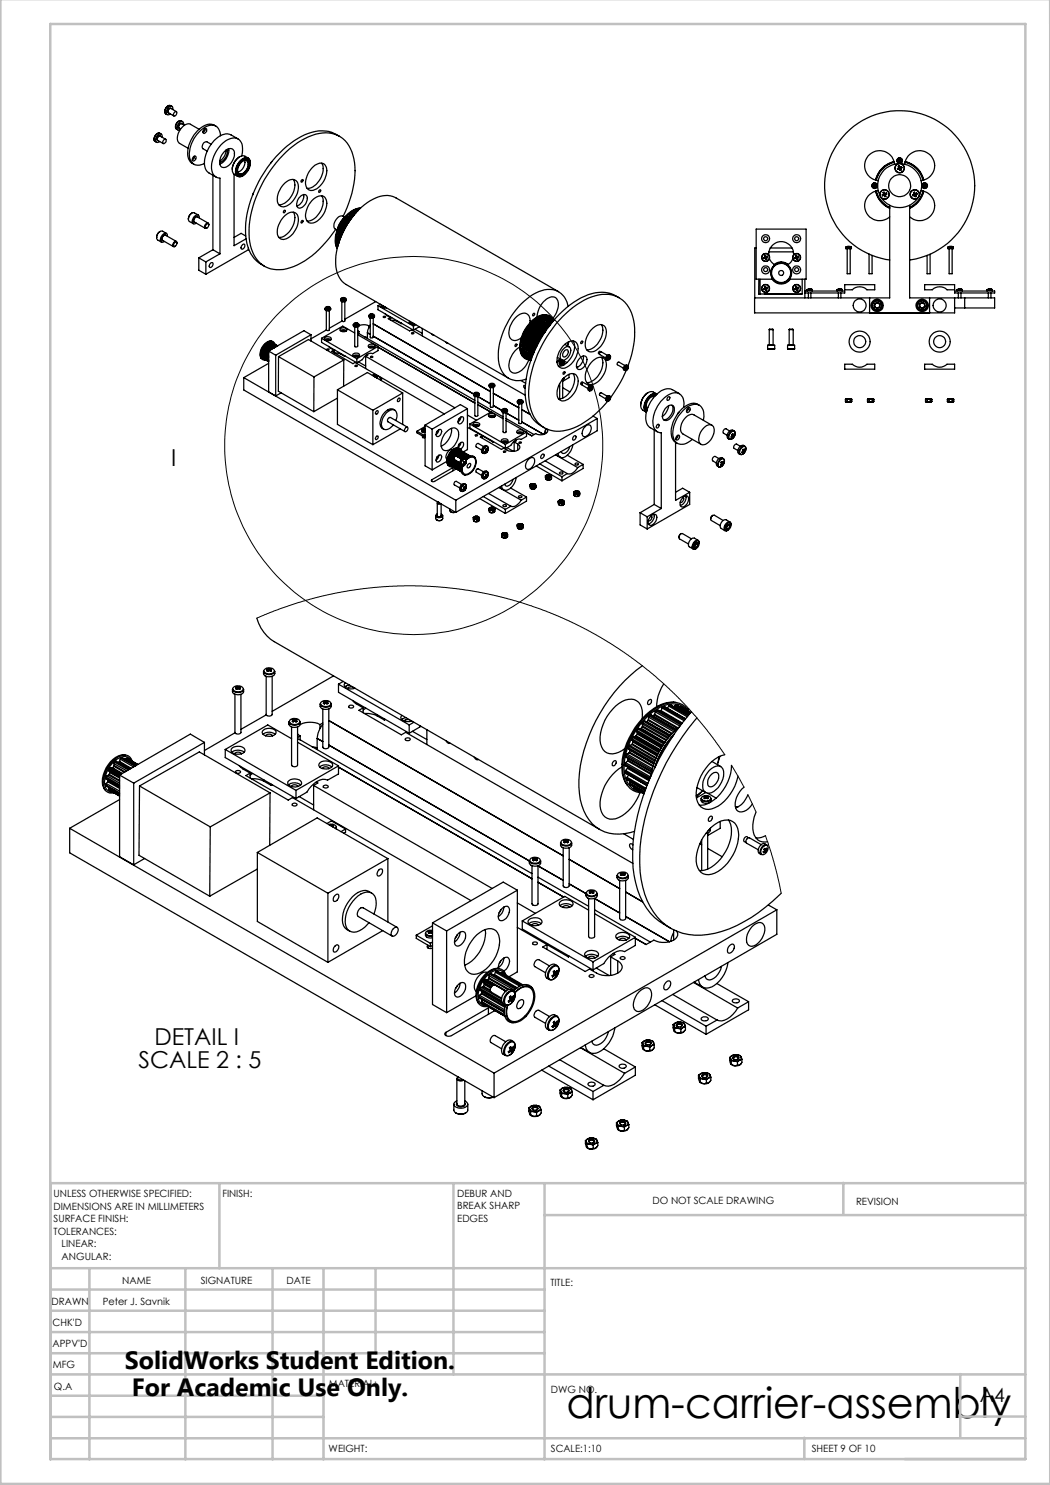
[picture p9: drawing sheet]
<svg xmlns="http://www.w3.org/2000/svg" width="210mm" height="297mm" viewBox="0 0 210 297" stroke-linecap="round" stroke-linejoin="round" font-family="sans-serif">
<defs><g id="words">
<text font-size="8.5" x="113.3" y="283.5">drum-carrier-assembly</text>
<g font-size="5">
<text x="25" y="273.7">SolidWorks Student Edition.</text>
<text x="26.4" y="279.2">For Academic Use Only.</text>
</g>
<g font-size="4.7">
<text x="34.2" y="93.1">I</text>
<text x="30.9" y="209">DETAIL I</text>
<text x="27.7" y="213.5">SCALE 2 : 5</text>
</g>
<text font-size="3.9" x="196" y="280.4">A4</text>
<g font-size="2">
<text x="10.7" y="239.5">UNLESS OTHERWISE SPECIFIED:</text>
<text x="44.5" y="239.5">FINISH:</text>
<text x="91.4" y="239.4">DEBUR AND</text>
<text x="10.7" y="242">DIMENSIONS ARE IN MILLIMETERS</text>
<text x="10.7" y="244.5">SURFACE FINISH:</text>
<text x="91.4" y="241.9">BREAK SHARP</text>
<text x="91.4" y="244.4">EDGES</text>
<text x="130.5" y="240.8">DO NOT SCALE DRAWING</text>
<text x="171.2" y="241">REVISION</text>
<text x="10.7" y="247">TOLERANCES:</text>
<text x="12.3" y="249.5">LINEAR:</text>
<text x="12.3" y="252">ANGULAR:</text>
<text x="24.4" y="256.9">NAME</text>
<text x="40.1" y="256.8">SIGNATURE</text>
<text x="57.3" y="256.8">DATE</text>
<text x="110.1" y="257.1">TITLE:</text>
<text x="10.3" y="260.9">DRAWN</text>
<text x="20.6" y="261">Peter J. Savnik</text>
<text x="10.5" y="269.3">APPV'D</text>
<text x="10.5" y="265.2">CHK'D</text>
<text x="10.6" y="273.6">MFG</text>
<text x="10.8" y="278">Q.A</text>
<text x="65.8" y="277.4">MATERIAL:</text>
<text x="110.2" y="278.5">DWG NO.</text>
<text x="65.7" y="290.4">WEIGHT:</text>
<text x="110.2" y="290.5">SCALE:1:10</text>
<text x="162.4" y="290.4">SHEET 9 OF 10</text>
</g>
</g></defs>
<g fill="none" stroke="#000" stroke-width=".2">
<path d="M51.4 123.6l3.3-1.4 3-1 6.8-2 5.7-1.1 6.5-.8 6.3-.1 4.2 .1 3.7 .4 6.5 1 5.6 1.5 6.3 2.1 5.2 2.2 6.6 3.6 6 4 4.2 3.3 5 4.8 5 5.7 3.7 5.1M146.3 153.1l2.5 4.3M149.6 159l1.6 3.4M153.1 167.1l1.7 5.3 1.4 6.2"/>
<circle cx="82.7" cy="89.1" r="37.8"/>
</g>
<g fill="none" stroke="#c0c0c0" stroke-width=".5">
<path d="M.1 -.1v296.9h209.9v-296.9M10.1 4.8h195v287h-195zM43.9 236.6v17M90.7 236.6v38.3M108.9 236.6v55.3M168.7 236.6v6.3M205.1 236.6h-195v55.3M10.1 253.6h195M10.1 257.9h98.8M17.9 253.6v38.3M37.1 253.6v38.3M54.5 253.6v38.3"/>
<path d="M64.7 253.6v38.3M75.1 253.6v17M108.9 243h96.2M10.1 270.6h98.8M10.1 266.4h98.8M10.1 262.1h98.8M10.1 279.1h54.6M10.1 274.9h195M192.1 274.8v12.7M10.1 287.7h195M10.1 283.4h54.6M160.9 287.5v4.3"/>
<path d="M192.1 283.3h13"/>
</g>
<g fill="none" stroke="#000" stroke-width=".25">
<path d="M31 28.3l.3 .2M32 26.7a1.04 1.04 0 0 0-1 .5 1.04 1.04 0 0 0 0 1.1M32 26.7a1.09 1.09 0 0 0-1 1.6M32 26.7l.2 .1M32.1 27.3a.5 .5 0 0 0-.6 .2 .5 .5 0 0 0 .1 .6M32.4 27.4a.5 .5 0 0 0-.3-.6 .5 .5 0 0 0-.6 .3 .78 .78 0 0 0 0 1.4l.4-.2M32.9 27.9l.1-.1a.47 .47 0 0 1 .2 .6 .47 .47 0 0 1-.6 .2v-.5zM33 22.5l.2 .3M33.2 27.9l-1.2-.7a.56 .56 0 0 0-.5 .9l1.1 .6M34.1 21.1a1.11 1.11 0 0 0-1.2 1.4M34.1 21.1a1.09 1.09 0 0 0-.9 1.7l.2 .1M34.1 21.1l.3 .2"/>
<path d="M34.3 21.7a.51 .51 0 0 0-.7 .3 .51 .51 0 0 0 .2 .6M34.6 21.9a.52 .52 0 0 0-.3-.7 .52 .52 0 0 0-.7 .4l-.3 .7a.48 .48 0 0 0 .1 .6 .48 .48 0 0 0 .7-.1M34.9 22.5l.3-.2a.47 .47 0 0 1 .1 .6 .47 .47 0 0 1-.6 .2zM35.1 25.5l.2 .3M35.3 22.3l-1.1-.6a.56 .56 0 0 0-.5 .8l1.1 .7M35.3 25.8l.3 .2M36.3 24.2a1.11 1.11 0 0 0-1.2 1.3M36.4 24.8a.52 .52 0 0 0-.7 .1 .52 .52 0 0 0 0 .6l.2 .1M36.5 24.3a.96 .96 0 0 0-1 .1 .96 .96 0 0 0-.4 1l.2 .4M36.7 25a.51 .51 0 0 0-.3-.7 .51 .51 0 0 0-.7 .4 .82 .82 0 0 0 0 1.3h.3M36.9 25l-.6-.3a.55 .55 0 0 0-.5 .5 .55 .55 0 0 0 .3 .6M38.7 31.4l.2-.2a.54 .54 0 0 1 .3 .6 .54 .54 0 0 1-.6 .4l-.1-.3z"/>
<path d="M38.9 31.3l-.1 .3-.3 .4M39.8 25.9l-1.7-1a1.55 1.55 0 0 0-1.8 .7 2.37 2.37 0 0 0-.5 3l1.8 1.1M40.6 26.3l.1 .1M40.8 25.9l.3-.2a.53 .53 0 0 1 .2 .6 .53 .53 0 0 1-.6 .3l-.1-.4zM41 25.7v.4l-.4 .4M42.2 28.9l-.8-.5a.92 .92 0 0 0-.8 1.3l.9 .5M42.6 35.1v14.8M43.2 25.2a2.48 2.48 0 0 0-3.3 .6 6.3 6.3 0 0 0-2.2 5.9l.4 .7 .7 .4M44.1 27.2a1.9 1.9 0 0 0-1-2 1.9 1.9 0 0 0-2.1 .2 6.7 6.7 0 0 0-3.1 6.2 1.82 1.82 0 0 0 3 1.1M44.8 30.4a1.21 1.21 0 0 1 2-.2 2.9 2.9 0 0 1-2 3.3 1.13 1.13 0 0 1-.8-1.7zM45.2 30a2.54 2.54 0 0 1-1.2 2.2M45.4 29.9a2.4 2.4 0 0 1-1.5 2.6"/>
<path d="M45.7 29.7a3.1 3.1 0 0 1-1.7 3.1M46.8 34.9v14.2l2.4-1.3M47.3 34.5h.1M47.3 34.5v.1M47.3 34.6h.1M47.3 34.5l.1 .2M47.4 34.7v.2M47.4 34.7l.4 .2M47.5 35l.2 .1M47.6 34.8l-.1 .2M47.6 27.8l-1.4-.8a2.99 2.99 0 0 0-3.4 1.1 6.2 6.2 0 0 0-1.7 5.6l.6 .8 1.5 .9M47.7 35.1h.1"/>
<path d="M47.8 35v.1M47.8 34.9l-.1 .2M47.9 31.4a3.1 3.1 0 0 0-1.4 2.5M48 32.3a1.18 1.18 0 0 1 2-.2 2.82 2.82 0 0 1-2 3.2 1.14 1.14 0 0 1-.7-1.7zM48 35l-.3 .1M48 35h.1M48 32.6l.3-.3a.82 .82 0 0 1 .9-.4 .82 .82 0 0 1 .6 .9 2.32 2.32 0 0 1-1.8 2.2 1.12 1.12 0 0 1-.3-1.8zM48.1 32.3a1 1 0 0 1 .9-.6 1 1 0 0 1 1 .7 2.62 2.62 0 0 1-2.1 2.8 1.29 1.29 0 0 1-.4-2zM48.1 35h-.1M48.3 31.2a2.95 2.95 0 0 0-.7-3.4 3.4 3.4 0 0 0-3.7 1.5 5.6 5.6 0 0 0-1.3 5.5l.8 .7 .6 .1v15.2M48.4 32.3a.74 .74 0 0 1 1-.1 .74 .74 0 0 1 .3 .9 1.73 1.73 0 0 1-1.9 1.7 1.81 1.81 0 0 1 .6-2.5zM48.9 31.8h.1"/>
<path d="M48.9 32.1a2.1 2.1 0 0 1-1.3 2.3M49 31.8l.5 .2v-.2M49.1 31.7v.1M49.3 32.1a1.6 1.6 0 0 1-.4 2.4l-.7 .3-.4-.1M49.4 31.7l-.2 .2M49.4 31.7l.1 .1M49.5 31.8l.1 .3M49.5 31.9h.1M49.6 32.1h.1M49.6 31.6a1.75 1.75 0 0 0-2.8 1 1.82 1.82 0 0 0 .1 2.3l.6 .4M49.6 32.1l.1 .2M49.6 32.2h.1"/>
<path d="M50.1 32.6a.99 .99 0 0 0-.7-1.1 .99 .99 0 0 0-1.2 .5 2.68 2.68 0 0 0-.9 3.1l.6 .2 .7-.2M50.7 38.6l-.2 .4M54.4 32.3l-.3 .4M56.7 36.9a1.86 1.86 0 0 1 2.6-.7 3.6 3.6 0 0 1-1 4.3 1.72 1.72 0 0 1-2.6 .4 3.4 3.4 0 0 1 .7-3.7zM58.7 35.9a3.9 3.9 0 0 1-2.1 4.9l-.8 .2M60.2 39.2a.73 .73 0 0 1 1-.2 .73 .73 0 0 1 .3 .9 1.73 1.73 0 0 1-1.9 1.7 1.82 1.82 0 0 1 .6-2.4zM60.3 36.1l.2-.2a.24 .24 0 0 1 0 .4 .24 .24 0 0 1-.3 0zM60.7 38.9a2.14 2.14 0 0 1-1.3 2.3M62.7 33.3a1.65 1.65 0 0 1 2.3-.4 3.6 3.6 0 0 1-1 4.3 1.7 1.7 0 0 1-2.6 .5 3.6 3.6 0 0 1 1-4.1zM62.7 39.9a1.74 1.74 0 0 1 2.3-.4 3.7 3.7 0 0 1-1.4 4.6 1.44 1.44 0 0 1-2.3-.1 4.1 4.1 0 0 1 1.4-4.1zM63.8 38.1l.1-.1a.23 .23 0 0 1 .3 .2 .23 .23 0 0 1-.3 .2h-.2zM64.3 32.6a3.8 3.8 0 0 1-1.4 4.5l-.6 .4-.9 .2"/>
<path d="M64.3 39.2a3.8 3.8 0 0 1-1.4 4.5l-.6 .4-.9 .1M67.9 27.3a7.1 7.1 0 0 0-7.6 0 23 23 0 0 0-11.2 19.1 7.1 7.1 0 0 0 3.8 6.9M174.7 37.2v.1M174.8 36.9v.2M174.8 36.9l.1 .2M174.8 37.1l-.1 .1M174.8 37.1h.1M174.9 37.2l.1 .2M174.9 37.2l-.2 .1M174.9 37.1l-.2 .1M174.9 37.1v.1M174.9 36.9l.1 .1"/>
<path d="M174.9 36.9h-.1M174.9 37.2h.1M174.9 36.9v.2M174.9 37.1l.2 .3M175 37.1v.1M175 37.1l-.3 .2M175 37l-.1 .1M175 37.2l.1 .2M175.1 37.4h-.1M175.1 38.2a4.9 4.9 0 0 0 2.8 3.5M175.2 38.2a4.8 4.8 0 0 0 2.7 3.4M175.2 37h-.2"/>
<path d="M175.2 37v.1M175.2 37l-.3 .1M175.2 37.1l-.2 .1M175.2 37.1h-.2M175.3 38.2a5 5 0 0 0 2.6 3.3M175.6 38.1a3 3 0 0 0-2.4 4.2 3 3 0 0 0 4.7 1.1M176.3 39.6a4.4 4.4 0 0 0 7.3 0M176.5 39v.2M176.6 38.5l.2 .3M176.8 38.8l-.3 .2M176.8 38.8h.1M176.8 38.4l.2 .4"/>
<path d="M176.8 38.4l-.2 .1M176.8 38.4l.1 .4M176.8 39l-.3 .2M176.8 39l.2 .3M176.8 38.8l.1 .1M176.9 38.9l-.4 .3M176.9 38.9l-.1 .1M176.9 38.9l.1 .4M176.9 38.8l.1 .1M177 38.8h-.1M177 38.9h.1M177 38.9l.2 .4"/>
<path d="M177 38.9h-.1M177.2 39.3h-.2M177.3 38.6v.2M177.3 38.6l-.3 .2M177.3 38.6l-.5 .2M177.3 38.8l-.3 .1M178.8 32.4a4.9 4.9 0 0 0-3.6 3.7M178.8 32.3a5 5 0 0 0-3.7 3.7M178.9 32.5a4.9 4.9 0 0 0-3.6 3.6M178.9 32.8a3 3 0 0 0-3.1-2.7 3 3 0 0 0-2.9 2.9 3 3 0 0 0 2.7 3.1M179.5 33.7l.1 .2M179.6 32.7a4.4 4.4 0 0 0-3.6 6.3"/>
<path d="M179.7 33.3l.1 .3M179.7 32.2v.1M179.8 31.9v.2M179.8 31.9l.1 .2M179.8 33.6l-.3 .1M179.8 33.6l.1 .1M179.8 33.2l.2 .3M179.8 33.2l-.1 .1M179.8 32.1l-.1 .1M179.8 32.7a.57 .57 0 0 1-.3-.9 .57 .57 0 0 1 .9 0 .57 .57 0 0 1-.4 .9M179.8 33.2l.2 .4M179.8 32.1h.2"/>
<path d="M179.9 33.8l-.3 .1M179.9 33.8l.1 .3M179.9 31.9l.1 .1M179.9 32.2l.1 .2M179.9 32.2l-.2 .1M179.9 31.9h-.1M179.9 32.1l-.2 .1M179.9 31.9l.1 .2M179.9 32.1v.1M179.9 33.7v.1M179.9 33.7l-.3 .2M179.9 33.7l.1 .4"/>
<path d="M179.9 32.2h.1M180 33.6h-.2M180 33.6v.1M180 32v.1M180 32.1v.1M180 33.7l.2 .3M180 33.7h.1M180 33.5v.1M180 33.7h-.1M180 32.1l.1 .2M180 32.1l-.1 .1M180 32.2l.1 .1"/>
<path d="M180.1 33.7l.1 .3M180.1 32.3l-.1 .1M180.1 32h-.1M180.1 32l.1 .1M180.1 32l-.1 .1M180.2 34l-.2 .1M180.2 32.1l-.2 .1M180.2 32.1h-.2M180.3 32.7a4.4 4.4 0 0 1 3.6 6.3M180.3 33.4l.1 .1M180.3 33.4l-.3 .1M180.3 33.4l-.3 .2"/>
<path d="M180.4 33.5l-.3 .2M180.4 33.5l-.4 .2M180.9 32.8a3 3 0 0 1 3.1-2.7 3 3 0 0 1 2.9 2.9 3 3 0 0 1-2.7 3.1M181 32.4a4.8 4.8 0 0 1 3.7 3.7M181 32.5a4.7 4.7 0 0 1 3.6 3.6M181 32.3a4.9 4.9 0 0 1 3.7 3.7M182.5 39l.1 .2M182.7 38.5l.1 .3M182.7 38.5l.2 .3M182.8 38.8l-.3 .2M182.8 38.8h.1M182.9 38.4l.1 .4"/>
<path d="M182.9 38.4l-.2 .1M182.9 38.8l-.4 .2M182.9 38.8v.1M182.9 39l.2 .3M182.9 39l-.3 .2M182.9 38.9v.1M182.9 38.9l.2 .4M182.9 38.9l-.3 .3M183 38.8h-.1M183 38.8v.1M183 38.8h.1M183 38.9l.2 .4"/>
<path d="M183 38.9h.1M183 38.9h-.1M183.1 38.9l.1 .4M183.2 39.3h-.1M183.3 38.6l-.3 .2M183.3 38.6l.1 .2M183.4 38.8l-.3 .1M183.4 38.8l-.4 .1M184.2 38.1a3 3 0 0 1 2.5 4.2 3 3 0 0 1-4.8 1.1M184.6 38.2a4.8 4.8 0 0 1-2.7 3.3M184.6 37.2l.1 .1M184.7 38.2a4.9 4.9 0 0 1-2.8 3.4"/>
<path d="M184.7 38.2a4.9 4.9 0 0 1-2.8 3.5M184.7 36.9l.1 .2M184.7 36.9l.2 .2M184.8 37.1l-.2 .1M184.8 37.1h.1M184.9 36.9l.1 .1M184.9 37.2l.1 .2M184.9 36.9h-.2M184.9 37.2l-.2 .1M184.9 36.9l.1 .2M184.9 37.1l-.3 .1M184.9 37.1v.1"/>
<path d="M185 37v.1M185 37.1l.1 .3M185 37.1v.1M185 37.1l-.1 .1M185 37.1h-.1M185 37.2l.1 .2M185.1 37.4h-.1M185.1 37h-.1M185.1 37l.1 .1M185.1 37l-.1 .1M185.2 37.1l-.2 .1M185.2 37.1h-.2"/>
<path d="M31.3 47.5l.2 .5 .8 .4M32 46.3a1.35 1.35 0 0 0-.7 1.2M33.2 47.1a.65 .65 0 0 0-.7 .1 .65 .65 0 0 0-.2 .7l.3 .3M33.3 46.7l-.8-.5a1.13 1.13 0 0 0-1.2 1.3M33.5 47.3a.53 .53 0 0 0-.4-.7 .53 .53 0 0 0-.6 .4 .83 .83 0 0 0 0 1.5l.4-.2M34.9 48.6l.3-.2a.47 .47 0 0 1 .1 .6 .47 .47 0 0 1-.6 .2v-.3zM35.3 48.3l-2.2-1.2a.67 .67 0 0 0-.6 1l2.2 1.2M35.4 48.6v-.2a.58 .58 0 0 0-.7 .2 .58 .58 0 0 0 0 .8l.3-.2M37.7 43.8l.2 .5 .8 .4M38.4 42.6a1.35 1.35 0 0 0-.7 1.2M39.6 43.4a.65 .65 0 0 0-.8 .2 .65 .65 0 0 0 0 .8l.2 .1M39.7 43l-.8-.4a1.13 1.13 0 0 0-1.2 1.2"/>
<path d="M39.8 51.6l1.4 .8M39.8 51.6v2.4l1.4 .9M39.9 43.6l-.1-.4a.77 .77 0 0 0-.8-.1 .77 .77 0 0 0-.4 .7l-.1 .3a.5 .5 0 0 0 .1 .6 .5 .5 0 0 0 .7-.1M41.2 52.4v2.5M41.3 44.9l.3-.2a.45 .45 0 0 1 .1 .6 .45 .45 0 0 1-.6 .2zM41.6 44.6l-2.1-1.2a.67 .67 0 0 0-.6 1l2.1 1.2M41.8 45l-.1-.3a.6 .6 0 0 0-.7 .1 .6 .6 0 0 0-.1 .7l.2 .2 .3-.1M42.1 52.7l.2-.2a.52 .52 0 0 1 .3 .6 .52 .52 0 0 1-.5 .4l-.3-.3zM42.6 49.9l1.4 .9M42.6 49.9l-2.8 1.7M44 50.8l-2.8 1.6M48.5 48.9l.2-.1a.56 .56 0 0 1 .3 .6 .56 .56 0 0 1-.6 .4l-.2-.2z"/>
<path d="M49.1 47.2l-.9-.5-1.4 .8M49.7 49.6v.3l-8.5 5M56.7 43.4a1.86 1.86 0 0 1 2.6-.6 3.6 3.6 0 0 1-1 4.3 1.76 1.76 0 0 1-2.6 .4 3.5 3.5 0 0 1 .7-3.7zM56.8 42.1l.1-.1a.24 .24 0 0 1 .1 .4 .24 .24 0 0 1-.3 0zM58.7 42.4a4 4 0 0 1-2.1 4.9l-.8 .2M60.3 44.2l.2-.1a.27 .27 0 0 1 0 .3 .27 .27 0 0 1-.3 .2zM67.1 45.9l.3 .1M67.3 48.3l.1 .1M67.3 48.3l.5 .3M67.4 47.5v.2M67.4 47.7l.5 .3M67.4 48.4l.3 .3"/>
<path d="M67.4 47.5l.6 .4M67.4 48.4l.3 .2M67.4 48.2l-.1 .1M67.4 48.2l.4 .2M67.5 47.4l-.1 .1M67.5 47.4l.6 .3M67.5 48.9v.1M67.5 49l.1 .2M67.5 48.9l.1 .1M67.5 49l.1 .1M67.5 46.8l.7 .5-.5-.3M67.5 46.8l.8 .4"/>
<path d="M67.6 46.6l-.1 .2M67.6 46.6l.7 .5M67.6 48l-.2 .2M67.6 48l.3 .2M67.6 46.5v.1M67.6 47.9v.1M67.6 47.8v.1M67.6 46.5l.8 .5M67.6 47.9l.3 .2M67.7 48.7h.1M67.7 47.2l-.2 .2M67.7 48.7l-.2 .2"/>
<path d="M67.7 47.2l.5 .3M67.7 47.2h.1M67.7 47.2l.5 .2M67.7 47h.1M67.7 47v.2M67.8 45.9v.1M67.8 46l.1 .1M67.8 45.9l.9 .5M67.8 46l.8 .5-.7-.4M67.8 46.4l-.2 .1M67.8 46.4l.7 .4M67.9 45.8l-.1 .1"/>
<path d="M67.9 45.8l.8 .4M67.9 46.4h-.1M67.9 46.4l.6 .3M67.9 45.6v.2M67.9 46.1v.1M67.9 46.2v.2M67.9 45.6l.9 .5M67.9 46.2l.7 .3M68.1 59.9a.66 .66 0 0 0 1.2 0 .56 .56 0 0 1-.6 .5 .56 .56 0 0 1-.6-.5zM68.2 45.6h-.3M68.2 45.6l.6 .4M68.2 45v.1"/>
<path d="M68.2 45.5v.1M68.2 45.1l.1 .2M68.2 45l.9 .5M68.2 45.1l.8 .5M68.2 45.5l.7 .4M68.3 59.6a.5 .5 0 0 1 .5-.1 .5 .5 0 0 1 .3 .5 .57 .57 0 0 1-.9-.3zM68.3 44.9l-.1 .1M68.3 45.3v.1M68.3 45.4l-.1 .1M68.3 44.9l.9 .5M68.3 45.3l.7 .4M68.3 45.4l.7 .4"/>
<path d="M68.4 44.8l-.1 .1M68.4 44.8l.9 .5M68.5 59.6h.2M68.5 59.6l-.1 .2h.3M68.5 59.6l.1 .2M68.6 44.8h-.2M68.6 44.8l.7 .4M68.6 43.3a18 18 0 0 0 2-12.3 5.6 5.6 0 0 0-7.5-4.2 18.1 18.1 0 0 0-9.6 8.1 19.8 19.8 0 0 0-3.4 14.2 5.7 5.7 0 0 0 7.9 4.4 17.2 17.2 0 0 0 8.4-6.7l.7-.9M68.7 44.7l-.1 .1M68.7 44.7l.6 .4M68.7 59.6v.2M68.7 44.3l.1 .2"/>
<path d="M68.7 44.3l.8 .5M68.8 44.2l-.1 .1M68.8 44.5v.1M68.8 44.6l-.1 .1M68.8 44.2l.8 .5M68.8 44.5l.7 .4M68.8 44.6l.6 .4M68.8 44.1v.1M68.8 59.6l.1 .2h-.2M68.8 59.6h-.1M68.8 59.6v.2M68.8 44.1l.9 .5"/>
<path d="M68.9 43.4a1.08 1.08 0 0 0-1.7 .5 1.46 1.46 0 0 0-.1 2M68.9 44l-.1 .1M68.9 44h.2M68.9 44l.8 .4M69.1 43.3a5.5 5.5 0 0 0-1.8 2.9M69.1 44h.1M69.1 44l.7 .4-.7-.4M69.3 43.6v.2M69.3 43.8l-.2 .2M69.3 43.6l.8 .4M69.3 43.8l.6 .4M69.3 43.8h.1"/>
<path d="M69.3 43.8l.7 .4M69.4 43.4l-.1 .2M69.4 43.4l.7 .5M69.5 43.3l-.1 .1M69.5 43.3l.8 .4-.6-.3M69.5 43.3l.7 .5M69.6 42.8l1.2-.9 1.3-.3a6.2 6.2 0 0 0-4.6 4.6 4.6 4.6 0 0 0 0 3.5 5.5 5.5 0 0 1 .9-5.6zM69.7 43.4h.1M69.9 43.2l-.2 .2M69.9 43.2l.5 .4M69.9 43.2h.1M69.9 43.2l.5 .3"/>
<path d="M70 42.9l-.1 .3M70 42.9l.6 .4M70 42.8v.1M70 42.8l.7 .4M70.1 42.7l-.1 .1M70.1 42.7l.7 .3M70.1 42.7l.6 .4M70.5 42.8h-.1M70.5 42.8l.3 .2M70.6 42.7l-.1 .1M70.6 42.7l.3 .2M70.6 42.4v.3"/>
<path d="M70.6 42.4l.5 .3M70.7 42.3l-.1 .1M70.7 42.3l.5 .3M70.8 42.3h-.1M70.8 42.3l.5 .2zM71.2 42.4h.1M71.3 42.1l-.1 .3M71.3 42.1l.2 .2M71.4 42l-.1 .1M71.4 42l.2 .2M71.5 42l.1 .1zM71.5 42h-.1"/>
<path d="M71.9 41.8a6.3 6.3 0 0 0-4.3 4.4l-.3 1.6 .2 1.7M111.7 58.3l-32.5-18.7a5 5 0 0 0-5.2 .5 15.5 15.5 0 0 0-6.8 13.2 4.6 4.6 0 0 0 2 3.6l32.5 18.8M123.8 59.5a7.1 7.1 0 0 0-7.6 .1 23.3 23.3 0 0 0-11.2 19.1 7.3 7.3 0 0 0 3.1 6.4l.7 .4M151.2 49.6h-.2v10M151.8 55.8l-.1 3h8.7v-3M152 55.8v3M152.8 57.7v.2M152.8 51.6v.1M152.9 58.8h7.3M152.9 57.4l.1 .2M152.9 51.1l.1 .3M152.9 57.4l.2 .3"/>
<path d="M152.9 51.1l.2 .4M153 57.6l-.2 .1M153 51.4l-.2 .2M153 57.6l.1 .1M153 51.4l.1 .1M153.1 57.8l-.3 .1M153.1 57.3l.1 .3M153.1 57.3l-.2 .1M153.1 57.8l.1 .3M153.1 51.6l.1 .3M153.1 51.6l-.3 .1M153.1 51.1l.1 .3"/>
<path d="M153.1 51.1h-.2M153.1 57.7h-.3M153.1 57.3v.3M153.1 57.7h.1M153.1 51.5l-.3 .1M153.1 51.1v.3M153.1 51.5h.1M153.1 57.7l-.3 .2M153.1 57.7v.1M153.1 57.7l.1 .4M153.1 51.5v.1M153.1 51.5l.1 .4"/>
<path d="M153.1 51.5l-.3 .2M153.1 57.6l.1 .1M153.1 57.6v.1M153.1 51.4l.1 .1M153.1 51.4v.1M153.2 57.7h.1M153.2 57.6h-.1M153.2 57.7l.2 .3M153.2 57.7h-.1M153.2 51.4h-.1M153.2 51.5h.1M153.2 51.5l.2 .3"/>
<path d="M153.2 51.5h-.1M153.4 58l-.2 .1M153.4 51.8l-.2 .1M153.5 57.5v.1M153.5 57.5l-.3 .1M153.5 51.3v.1M153.5 51.3l-.3 .1M153.5 57.5l-.4 .1M153.5 51.3l-.4 .1M153.5 57.6l-.3 .1M153.5 51.4l-.3 .1M153.7 51a2.49 2.49 0 0 1 2.5-2.7 2.49 2.49 0 0 1 2.5 2.7"/>
<path d="M153.8 50.4h4.9M153.9 51.7l.4 .7 .6 .5M154.1 49.6h4.3M154.4 55.8a2.2 2.2 0 0 0 3.6 0M154.6 55.8h-3.4v-10h10v10h-3.3M154.8 52.9a2.15 2.15 0 0 1 2.9 0M158.6 51.7a2.13 2.13 0 0 1-1 1.2M158.9 57.7l.1 .2M158.9 51.6l.1 .1M159.1 57.4l.1 .2M159.1 51.1l.1 .3M159.1 57.4l.2 .3"/>
<path d="M159.1 51.1l.2 .4M159.2 57.6l-.3 .1M159.2 51.4l-.3 .2M159.2 57.6l.1 .1M159.2 51.4l.1 .1M159.3 57.3l.1 .3M159.3 57.8l.1 .3M159.3 57.8l-.3 .1M159.3 57.3l-.2 .1M159.3 51.6l.1 .3M159.3 51.6l-.3 .1M159.3 51.1l.1 .3"/>
<path d="M159.3 51.1h-.2M159.3 57.3v.3M159.3 57.7h-.4M159.3 57.7h.1M159.3 51.5l-.4 .1M159.3 51.1v.3M159.3 51.5h.1M159.3 57.7v.1M159.3 57.7l.1 .4M159.3 57.7l-.3 .2M159.3 51.5v.1M159.3 51.5l.1 .4"/>
<path d="M159.3 51.5l-.3 .2M159.3 57.6l.1 .1M159.3 57.6v.1M159.3 51.4v.1M159.3 51.4l.1 .1M159.4 57.7h.1M159.4 57.6h-.1M159.4 57.7l.2 .3M159.4 57.7h-.1M159.4 51.5h.1M159.4 51.4h-.1M159.4 51.5l.2 .3"/>
<path d="M159.4 51.5h-.1M159.5 57.7l.1 .3M159.5 51.5l.1 .3M159.6 58l-.2 .1M159.6 51.8l-.2 .1M159.7 57.5v.1M159.7 57.5l-.3 .1M159.7 51.3v.1M159.7 51.3l-.3 .1M159.7 57.5l-.4 .1M159.7 51.3l-.4 .1M159.7 57.6l-.2 .1"/>
<path d="M159.7 51.4l-.2 .1M159.7 57.6l-.3 .1M159.7 51.4l-.3 .1M160.9 58.2h8v.4h-8M161 55.8v3.8M161.4 58h1M161.4 58v.2M161.5 57.9l-.1 .1M161.5 57.9h.9M161.7 57.8l-.2 .1M161.7 57.8h.1M161.7 58.6v1"/>
<path d="M161.9 57.8h.1M161.9 57.8h-.2M162 57.8h.1M162 57.8h.2M162.2 57.8l.2 .1M162.2 57.8h.1M162.2 58.6v1M162.4 57.9v.1M162.4 58v.2M167.4 58h1M167.4 58v.2M167.5 57.9l-.1 .1"/>
<path d="M167.5 57.9h.9M167.7 57.8l-.2 .1M167.7 57.8h.1M167.7 58.6v1M167.9 57.8h.1M167.9 57.8h-.2M168 57.8h.1M168 57.8h.2M168.2 57.8l.2 .1M168.2 57.8h.1M168.2 58.6v1M168.4 57.9v.1"/>
<path d="M168.4 58v.2M168.9 56.9h6v1.1h-1.5a2.09 2.09 0 0 0-2.9 0h-1.6zM169.2 49.5v.2h1.1v-.2M169.2 49.5h1.1M169.2 49.4v.1M169.2 49.4h1.1M169.4 49.7v5h.6v-5M169.5 49.3l-.3 .1M169.5 49.3h.1M169.7 49.3h.1M169.7 49.3h-.2M169.8 49.3h.1"/>
<path d="M169.8 49.3h.2M170 49.3l.3 .1M170 49.3h.1M170.3 49.4v.1M173.8 50.8v3.9h.6v-3.6M173.9 59.6v3M177.9 52a15 15 0 0 1-10.6-22.9 15 15 0 0 1 25.3 0 15 15 0 0 1-10.7 22.9M177.9 41.1v18.5h-27v3h40v-3M181.9 41.1v18.5h17v2h-8M184.9 56.9h6v1.1h-1.5a2.13 2.13 0 0 0-3 0h-1.5zM185.9 59.6v3M186 50.8v3.9h-.6v-3.6"/>
<path d="M189.6 49.5v.2h1.1v-.2M189.6 49.5h1.1M189.6 49.4v.1M189.6 49.4h1M189.8 49.7v5h.6v-5M189.9 49.3l-.3 .1M189.9 49.3h.1M190 49.3h.1M190 49.3h.2M190 49.3h-.1M190.2 49.3h.1M190.2 49.3h.2"/>
<path d="M190.4 49.3l.2 .1M190.4 49.3h.1M190.6 49.4l.1 .1M190.9 58.2h8v.4h-8zM191.4 58h1M191.4 58v.2M191.5 57.9l-.1 .1M191.5 57.9h.9M191.7 58.6v1M191.7 57.8l-.2 .1M191.7 57.8h.1M191.9 57.8h.1"/>
<path d="M191.9 57.8h-.2M192 57.8h.1M192 57.8h.2M192.2 57.8l.2 .1M192.2 57.8h.1M192.2 58.6v1M192.4 57.9v.1M192.4 58v.2M192.9 59.6v2M197.4 58h1M197.4 58v.2M197.4 57.9v.1"/>
<path d="M197.4 57.9h1M197.7 58.6v1M197.7 57.8l-.3 .1M197.7 57.8h.1M197.9 57.8h.1M197.9 57.8h-.2M198 57.8h.1M198 57.8h.2M198.2 57.8l.2 .1M198.2 57.8h.1M198.2 58.6v1M198.4 57.9v.1"/>
<path d="M198.4 58v.2M48.8 75.5l42.4 24.5M48.8 75.5v2.5l42.4 24.5M52.4 70.4v.1M52.4 70.5l1.3 .9M52.4 71.2v.1M52.4 71.3l1.3 .8zM52.4 70.4l1.3 .8M52.4 70.5l1.3 .8M52.4 71.2l1.3 .8M52.4 71v.2M52.4 71l1.3 .8"/>
<path d="M52.5 70.3l-.1 .1M52.5 70.3l1.2 .7M52.6 70.9l-.2 .1M52.6 70.9l1.1 .7M52.6 70.8v.1M52.6 70.7v.1M52.6 70.8l1.1 .7M52.6 71.6l.1 .1M52.6 69.8l.1 .1M52.6 70.2l-.1 .1M52.6 69.8l1.1 .6M52.6 70.2l1.1 .6"/>
<path d="M52.6 71.6l1.1 .6M52.7 69.7l-.1 .1M52.7 70.2h-.1M52.7 71.7h.1M52.7 71.7l1 .6M52.7 69.7l1 .6M52.7 70.2l1 .6M52.7 69.6v.1M52.7 71.5l-.1 .1M52.7 69.6l1.1 .6M52.7 69.9v.1M52.7 70v.2"/>
<path d="M52.7 69.9l1 .5M52.7 70l1 .5M52.8 69.5l-.1 .1M52.8 69.5h.2M52.8 69.5l1.1 .6M53 69.5l.9 .6M53 69.5h.1M53 69.5l1 .6M53.2 69.3v.1M53.2 69.1v.2M53.2 69.4l-.2 .1M53.2 69.1l1.2 .7"/>
<path d="M53.2 69.3l1.1 .6M53.2 69.4l1 .6M53.2 68.9v.2M53.2 68.9l1.4 .8M53.3 68.9h-.1M53.3 68.9l1.5 .7M53.3 68.9l1.4 .8M53.7 68.9l-.1 .1M53.7 68.9l1.1 .7M53.7 68.9h.1M53.7 70.2l1.4 .8M53.7 70.2v8.2l1.4 .8"/>
<path d="M53.7 72.7l-4.9 2.8M53.7 68.9l1.2 .6M53.8 68.6l-.1 .3M53.8 68.6l1.3 .8M53.9 68.5l-.1 .1M53.9 68.5l1.4 .8M54 68.5h-.1M54 68.5h.1M54 68.5l1.4 .8M54.3 68.2a2.5 2.5 0 0 0-2 3.5M54.4 68.6l-.1 .1M54.4 68.6l1.1 .6"/>
<path d="M54.5 68.5l-.1 .1M54.5 68.5l1 .7zM54.9 68.8a.95 .95 0 0 0-1.6 0 2.5 2.5 0 0 0-.9 2.9l.6 .2M55 68.9a.94 .94 0 0 0-.7-.7 .94 .94 0 0 0-1 .4 2.62 2.62 0 0 0-.9 3.2l.3 .2h.5M55.1 71v8.2M55.7 71.3l7.1 4.1M55.7 71.3v6.9l7.1 4.1M55.7 71.3l6-3.4 7.1 4.1M56.2 78.6l-1.1 .6M62.2 67l-1.4-.9-7.1 4.1M62.2 67l-7.1 4M62.2 67v1.2"/>
<path d="M62.8 75.4v6.9M64.3 67.7l7.1 4.1M64.3 67.7v.8l7.1 4.1M64.9 67.6a.8 .8 0 0 1 1.4 .2 .82 .82 0 0 1-1.4 0zM64.9 67.9l.7-.2 .6 .2M65 61.7a.66 .66 0 0 0 1.1 0 .56 .56 0 0 1-.5 .5 .56 .56 0 0 1-.6-.5zM65.2 61.4a.49 .49 0 0 1 .5-.1 .49 .49 0 0 1 .3 .4 .55 .55 0 0 1-.5 .2 .55 .55 0 0 1-.4-.4zM65.2 68.1l.2-.2 .5 .2M65.3 62.2v3.8a.34 .34 0 0 0 .6 0v-3.8M65.3 66l-3.1 1.8M65.3 69.8h.5a.23 .23 0 0 1-.2 .3 .23 .23 0 0 1-.3-.3zM65.4 61.4h.2"/>
<path d="M65.4 61.4l-.1 .1h.2M65.4 61.4l.1 .2v-.1M65.5 61.5l-.1 .1h.2M65.6 61.4v.2M65.7 61.5v.2l-.1-.1M65.7 61.5v.1M65.7 61.4v.1M65.7 61.4h-.1M65.7 69.3l1.1 .7M65.7 61.4l-.1 .2M66.8 70l-.4 .3 4.2 2.4 .4-.2 17.9 10.3M66.8 70v.5"/>
<path d="M66.9 70.6l1.3 .2M67 70.1l-.2 .1M67.5 79.6l-4.7 2.7M67.5 78l7.1 4.1M67.5 78l6-3.5 7 4.1M67.5 78v6.9l7.1 4M68 65.8a.83 .83 0 0 1 1.4 .2 .86 .86 0 0 1-1.4 0zM68.1 66.1l.6-.2 .6 .2M68.2 70.8l.7 .5M68.2 70.7v.1M68.3 66.3l.2-.2 .5 .2M68.4 60.4v3.8a.34 .34 0 0 0 .6 0v-3.8"/>
<path d="M68.4 64.2l-2.5 1.4M68.8 72l-6 3.4M68.8 72l-.1 5.3M68.9 71.2v.1M69 71.2l-.1 .1M70.6 71.2a.95 .95 0 0 1 1.2 0M70.7 64.9a.66 .66 0 0 0 1.1 0 .56 .56 0 0 1-.6 .6 .56 .56 0 0 1-.5-.6zM70.7 70.8a.82 .82 0 0 1 1.2 .2 .76 .76 0 0 1-.7 .4 .76 .76 0 0 1-.6-.5zM70.7 64.8a.6 .6 0 0 1 1.1 .1 .58 .58 0 0 1-.6 .3 .58 .58 0 0 1-.5-.4zM70.9 71.4a.44 .44 0 0 1 .7 0M70.9 65.4v3.8a.34 .34 0 0 0 .6 0v-3.8M70.9 66.6l-2.4-1.4-4.2 2.5"/>
<path d="M71 73.1h.4l.1 .1a.23 .23 0 0 1-.3 .1 .23 .23 0 0 1-.2-.2zM71.1 64.6l.1 .1M71.1 64.6l-.1 .2h.2M71.1 64.6l.1 .3M71.2 64.7v.1M71.3 64.8l.1 .1-.2-.1M71.4 64.6l.1 .1-.2 .1M71.4 64.6l-.2 .1M71.4 64.6l-.1 .3v-.1M71.4 71.8v.8M71.5 66.6l23.5 13.5M71.5 66.1l.3 .2"/>
<path d="M71.5 67l4.1 2.3M71.7 72.4l1.4 .8M71.8 65.2l.8-.3 1.2 .3M71.8 66.3v.4M71.8 66.3l-.3 .2M73 67.4l.5 .1M73.1 71.3l17.9 10.3M73.1 71.3v2.4M73.4 70.9l.2 .1-.5 .3M73.5 66.6l.5 .3M73.5 66.6v1.1M73.7 69.4a1.01 1.01 0 0 1 1.3 0"/>
<path d="M73.8 63.1a.66 .66 0 0 0 1.1 0 .56 .56 0 0 1-.6 .6 .56 .56 0 0 1-.5-.6zM73.8 69a.8 .8 0 0 1 1.2 .3 .77 .77 0 0 1-.7 .3 .77 .77 0 0 1-.6-.5zM73.8 65.2v.4M73.9 62.9a.48 .48 0 0 1 .6-.2 .48 .48 0 0 1 .3 .5 .54 .54 0 0 1-.6 .2 .54 .54 0 0 1-.4-.4zM74 69.6a.44 .44 0 0 1 .7 0M74 63.6v3.8a.34 .34 0 0 0 .6 0v-3.8M74 65.2l-.4 .8-.1 .6M74 65l-.2 .2M74.1 71.3l.2-.1 .3 .2-.3 .1zM74.2 62.8l.1 .1M74.2 62.8v.2M74.2 62.8l.1 .2"/>
<path d="M74.2 63v.1l.1-.1M74.2 63l.1 .1M74.3 62.9v.1M74.4 63l.2 .1-.3-.1M74.4 63v.1M74.5 62.8l.1 .1-.2 .1M74.5 62.8l-.2 .1M74.5 75.1l.4-.3 1.4 .8M74.5 62.8l-.1 .2M74.6 67.2l20.1 11.6M74.6 64.8l23.5 13.5M74.8 75.2h.1"/>
<path d="M74.8 75.2h-.1M74.8 75.2v.1M74.9 75.2v.1M75 75.3l.1 .1M75 75.3v.1M75 75.1l-.4 .1M75 75.2v.1M75 75.2h-.1M75 75.1l.4 .2-.1 .3M75.1 60.3l-6.1 3.5M75.4 75.6v-.1v.1M75.6 69.3v.8l-1.1 .6a1.82 1.82 0 0 0-2 1.2l-1.1 .7"/>
<path d="M75.6 61.1l7.1 4.1M75.6 61.1v.8l7.1 4.1M75.6 69.3l-4.2 2.5M75.6 69.4l19.4 11.2M76.1 60.9l-.5 .2M76.3 61l-.1 .3 .2 .2 .9 .1M76.3 75.6l-.4 .3M76.3 75.6v.3l-.1 .2M76.7 61.2l-.4 .2M76.7 63.3l.3-.1 .1 .2-.4 .1zM77 62.8l1.1 .7M77.1 61.4l-.6 .2"/>
<path d="M77.2 61.5v.1M78.1 63.5l-.5 .2 4.3 2.5 .4-.2 22.8 13.1M78.1 63.5v.5M78.2 64.1h.8l.5 .2M78.4 63.5l-.3 .2M79.5 64.3l.7 .4M79.5 64.2v.1M79.7 79.7l.2-.1a.38 .38 0 0 1 0 .5 .38 .38 0 0 1-.4 .2zM80.2 64.6v.1M80.3 64.7h-.1M80.5 78.6l-5.9 3.5M80.5 78.6v6.3"/>
<path d="M82 64.2a.51 .51 0 0 0 .1 .7 .51 .51 0 0 0 .6 0l.2-.1M82.4 64.5l-.5 .2M82.4 66.5l.4 .1-.4 .2-.1-.1zM82.7 65.2v.8M82.7 64.7l-.5 .1M82.8 64.8h.1M83 65.9l1.5 .8M83.1 64.9l-.4 .3M83.8 65.3l-1.1 .7M84.5 65.7v1.5M86.4 66.8l.2 .2h.2M89.2 68.4l.2 .3 .2-.1"/>
<path d="M94.7 78.8a.63 .63 0 0 0 1.1 0 .55 .55 0 0 1-.5 .6 .55 .55 0 0 1-.6-.6zM94.8 78.7a.61 .61 0 0 1 1 .1 .56 .56 0 0 1-.6 .3 .56 .56 0 0 1-.4-.4zM95 79.3v3.8a.34 .34 0 0 0 .6 0v-3.8l2.5 1.4M95.1 78.5l.2 .1M95.1 78.5l-.1 .1h.2M95.1 78.5l.1 .2v-.1M95.2 78.6l-.1 .2 .2-.1M95.3 78.6v.1M95.4 78.6l.1 .1h-.2M95.4 78.6v.1M95.4 78.5l.1 .1h-.1M95.4 78.5l-.1 .1"/>
<path d="M95.4 78.5l-.1 .2M97.8 77a.66 .66 0 0 0 1.2 0 .56 .56 0 0 1-.6 .6 .56 .56 0 0 1-.6-.6zM98 76.8a.5 .5 0 0 1 .5-.2 .5 .5 0 0 1 .3 .5 .57 .57 0 0 1-.9-.2zM98.1 77.5v3.8a.34 .34 0 0 0 .6 0v-3.8M98.2 76.7l.2 .1M98.2 76.7l-.1 .1h.2M98.2 76.7l.1 .2v-.1M98.3 76.8l-.1 .2 .2-.1M98.4 76.8v.1M98.5 76.8v.2l-.1-.1M98.5 76.8v.1M98.5 76.7v.1"/>
<path d="M98.5 76.7l-.1 .1M98.5 76.7l-.1 .2M98.7 78.7l5.1 2.9M103.1 68.9l.2-.1a.24 .24 0 0 1 0 .3 .24 .24 0 0 1-.3 .1zM103.9 80h.1M103.9 80l-.1 .2 .2-.1M103.9 80l.1 .2M104 69.4a4 4 0 0 0-1.9 4.8 1.54 1.54 0 0 0 2.2-.1l.9-1 .6-1.1M104.1 76.1l1 .6M104.2 80l.1 .2-.3-.1M104.2 80h-.2M104.2 80l-.1 .2"/>
<path d="M104.3 69.1v.1M104.3 69.2v.1M104.3 69.9v.1M104.3 69.2l2.4 1.5M104.3 69.1l2.5 1.5M104.3 69.9l2.2 1.3M104.3 69v.1M104.3 70v.1M104.3 70l2.2 1.3M104.3 69l2.5 1.4M104.4 68.4l2.5 1.5zM104.4 69.8l-.1 .1"/>
<path d="M104.4 69.8l2.1 1.2M104.4 68.3v.1M104.4 68.3l2.6 1.4M104.5 68.1l-.1 .2M104.5 70.6v.1M104.5 68.1l2.5 1.5M104.5 70.6l1.8 1M104.5 70.4v.2M104.5 70.7l1.8 1zM104.5 70.4l1.9 1.1M104.5 69.5v.1M104.5 68.8l-.2 .2"/>
<path d="M104.5 69.4v.1M104.5 69.6l-.1 .2M104.5 68.8l2.4 1.4M104.5 69.6l2.1 1.2M104.5 69.5l2.2 1.2M104.6 68.7l-.1 .1M104.6 68.7l2.3 1.4M104.6 67.5v.1M104.6 68.6v.1M104.6 67.5l2.6 1.5M104.6 67.6l.2 .1M104.6 70.2l-.1 .2"/>
<path d="M104.6 67.6l2.6 1.5-2.4-1.4M104.7 67.3l-.1 .2M104.7 68l-.2 .1M104.7 67.3l2.5 1.6M104.7 68l2.4 1.4M104.7 67.9v.1M104.7 67.9l2.4 1.4M104.7 67.2v.1M104.7 71v.1M104.7 71.1l.1 .1M104.7 67.2l2.6 1.5M104.7 71l1.6 .9"/>
<path d="M104.7 71.1l1.5 .9M104.8 67.7v.1M104.8 67.8l-.1 .1M104.8 67.8l2.3 1.3M104.8 71.2h.1M104.8 71.2l1.4 .8M104.8 70.9l-.1 .1M105 67.2h-.3M105 67.2l2.4 1.4M105 66.6v.1M105 67.1v.1M105 66.7l.1 .1"/>
<path d="M105 66.6l2.6 1.5M105 66.7l2.5 1.5M105 67.1l2.4 1.4M105.1 66.5l-.1 .1M105.1 77.2l-.2-.1a.33 .33 0 0 0-.2 .3 .33 .33 0 0 0 .3 .3M105.1 66.5l2.5 1.4M105.1 66.8v.1M105.1 66.9l-.1 .2M105.1 66.8l2.4 1.5M105.1 66.9l2.4 1.4M105.2 66.4l-.1 .1M105.2 71.4h.1"/>
<path d="M105.2 71.4v.1M105.2 71.5l1 .6zM105.2 66.4l2.5 1.5M105.3 66.4h-.1M105.3 66.4l2.4 1.4M105.4 66.3l-.1 .1M105.4 66.3l2.4 1.4M105.4 65.9l.1 .2M105.4 65.9l2.6 1.4M105.5 65.8l-.1 .1M105.5 66.1l-.1 .2M105.5 65.8l2.6 1.4"/>
<path d="M105.5 66.1l2.4 1.4M105.5 66.1h.1M105.5 66.1l2.4 1.3M105.6 65.6l-.1 .2M105.6 65.6l2.5 1.5M105.7 65.6h-.1M105.7 65.6h.1M105.7 65.6l2.5 1.4M105.8 65.6l2.4 1.4M105.9 65.5l-.1 .1M105.9 65.5l2.4 1.4M106 64.6a1.4 1.4 0 0 0-.6-1.8 1.4 1.4 0 0 0-1.8 .3 4 4 0 0 0-1.5 4.6 1.45 1.45 0 0 0 2.1-.1"/>
<path d="M106 65.3v.1M106 65.1v.2M106 65.4l-.1 .1M106 65.1l2.5 1.5M106 65.3l2.4 1.4M106 65.4l2.4 1.4M106 65v.1M106 65l2.6 1.5M106.2 64.9l-.2 .1M106.2 64.9l2.5 1.5M106.3 64.8l-.1 .1M106.3 64.8l.1 .1"/>
<path d="M106.3 64.8l2.5 1.5M106.4 64.9l2.4 1.4M106.4 64.9h.1M106.4 64.9l2.4 1.3M106.6 62.8l.2-.2a.24 .24 0 0 1 .1 .4 .24 .24 0 0 1-.4 0zM106.6 64.8l-.2 .1M106.6 64.8l2.3 1.3M106.6 64.7v.1M106.6 64.4v.3M106.6 64.4l2.5 1.5M106.6 64.7l2.4 1.4M106.7 64.3l-.1 .1"/>
<path d="M106.7 64.3l2.6 1.5M106.8 64.2l-.1 .1M106.8 64.2l2.6 1.4M106.8 64.2l2.6 1.5M107.2 64.2l2.3 1.4M107.2 64.2l-.1 .1M107.2 64.2h.1M107.2 64.2l2.4 1.3M107.3 63.9l-.1 .3M107.3 63.9l2.4 1.4M107.4 63.8l-.1 .1M107.4 63.8l2.5 1.4"/>
<path d="M107.4 63.4a4.2 4.2 0 0 1 3.2-4 1.58 1.58 0 0 1 1 2.3l-.5 1.2-.5 .8M107.5 63.7l2.4 1.4M107.5 63.7l-.1 .1M107.8 63.8h.1M107.8 63.8l2.2 1.3M107.9 63.8h-.1M107.9 63.8l2.1 1.2M108 63.5l-.1 .3M108 63.5l2.2 1.3M108.1 63.4l-.1 .1M108.1 63.4l2.1 1.3M108.2 63.4l2.1 1.2"/>
<path d="M108.2 63.4h-.1M108.7 63.3l-.2 .3M108.7 63.3l1.8 1.1M108.7 63.2v.1M108.7 63.2l1.9 1.1M108.8 63.2h.1M108.8 63.2h-.1M108.8 63.2l1.8 1M108.9 63.2l1.7 1M109.1 66.3l-1 1.4-.8 1.7M109.2 66.1a8.1 8.1 0 0 0-2 3.5M109.3 63.3l-.1 .1"/>
<path d="M109.3 63.3l1.4 .8M109.3 63a4.1 4.1 0 0 0-3.7 2 6.2 6.2 0 0 0-1.4 5.8l.3 .5M109.4 63.2h.1M109.4 63.2l-.1 .1M109.4 63.2l1.4 .9M109.5 63.2l1.3 .8M109.7 65.4a7.8 7.8 0 0 0-2.8 4.9M109.9 63.4l.9 .6zM109.9 63.4l-.1 .1M110.5 63.7a2.01 2.01 0 0 0-2.7-.2 7 7 0 0 0-3.5 7.1l.2 .3a1.63 1.63 0 0 0 1.3 1M110.7 63.9a2.2 2.2 0 0 0-3.4-.3 7.3 7.3 0 0 0-3.1 7l.6 .9 .6 .4 .6 .1M111.5 71.5l.8 .5-.9 .5"/>
<path d="M111.8 77.1l.1 .1M111.9 72.6a.6 .6 0 0 0 1 0 .51 .51 0 0 1-.5 .5 .51 .51 0 0 1-.5-.5zM111.9 72l-.5 .4M111.9 72.5a.5 .5 0 0 1 .5-.2 .5 .5 0 0 1 .4 .4 .49 .49 0 0 1-.5 .2 .49 .49 0 0 1-.4-.4zM111.9 76.7v3.1M112 71.8l-.6 .5M112.3 72.3l.1 .1M112.3 72.3v.1M112.3 72.3v.2v-.1M112.3 72.4l-.1 .2 .2-.1M112.4 72.4v.1M112.5 72.4l.1 .1h-.2"/>
<path d="M112.5 72.3l.1 .1h-.1M112.5 72.3l-.1 .1M112.5 70l.2-.2a.8 .8 0 0 1 1.2-.4 .8 .8 0 0 1 .2 1.2 1.61 1.61 0 0 1-1.8 1.4 1.52 1.52 0 0 1 .2-2zM112.5 72.3v.2v-.1M112.5 76v3.6M112.5 72l.9 .5M112.5 77.5l1.5 .9M112.6 75.8l.2-.2-.1 .3-.3 .2M112.6 75.7a1.95 1.95 0 0 1 2.7-.7 3.6 3.6 0 0 1-1.1 4.3 1.69 1.69 0 0 1-2.5 .5 3.6 3.6 0 0 1 .9-4.1zM112.6 69.2a1.95 1.95 0 0 1 2.7-.7 3.6 3.6 0 0 1-1.1 4.3 1.77 1.77 0 0 1-2.3 .6 2.93 2.93 0 0 1 .2-3.5zM112.7 74.4h.1a.22 .22 0 0 1 .2 .3 .22 .22 0 0 1-.4 0zM113 70.1a.45 .45 0 0 1 .6 0 .45 .45 0 0 1 0 .7l-.3 .4a.44 .44 0 0 1-.6 .2 .44 .44 0 0 1-.1-.7z"/>
<path d="M113 68.9l.8 .5M113.6 61.3a4 4 0 0 0-5.8-3 15.3 15.3 0 0 0-8.1 11.7 5.6 5.6 0 0 0 2.1 5.7l1.4 .4h1l1-.3M113.7 68.4l-.2 .8M113.7 68.3l-.1 .7M113.8 74.9v.6l-1.3 .8M114.6 68.2a3.8 3.8 0 0 1-1.4 4.5l-.6 .4-.9 .1M114.6 74.7a3.8 3.8 0 0 1-1.4 4.5l-.6 .4-.9 .2M115.3 73.4h.3M116 71.6a.8 .8 0 0 1 1.1-.3 .8 .8 0 0 1 .2 1.2 1.61 1.61 0 0 1-1.7 1.3 1.57 1.57 0 0 1 .4-2.2zM116.3 68.2h.1a.24 .24 0 0 1 .1 .3 .24 .24 0 0 1-.4 .1zM116.6 76.5l-.1-.1a.26 .26 0 0 0-.3 .2 .26 .26 0 0 0 .1 .3M116.6 71.2a2.05 2.05 0 0 1-1.3 2.3"/>
<path d="M117.8 77.3l.3-.2 .4 .1a.62 .62 0 0 0-.6 .3 .62 .62 0 0 0 0 .7l-.3-.3zM117.9 77.2l-1.2-.7a.34 .34 0 0 0-.3 .5l1.2 .7M118.1 77.4l.2-.2a.51 .51 0 0 1 .2 .6 .51 .51 0 0 1-.6 .3l-.1-.2zM118.1 77.9v.1M118.2 77.6l.1 .2-.2 .1M118.2 77.6l.1-.1 .1 .2M118.2 77.6h.1M118.2 77.6l.2 .1M118.2 77.8l.1 .1M118.3 77.9l-.2 .1M118.3 77.9v.1l.1-.1M118.3 65.9a1.92 1.92 0 0 1 2.6-.7 3.7 3.7 0 0 1-1.3 4.6 1.36 1.36 0 0 1-1.6 .6 1.36 1.36 0 0 1-.9-1.3 4.5 4.5 0 0 1 1.2-3.2z"/>
<path d="M118.3 72.5a1.86 1.86 0 0 1 2.6-.7 3.6 3.6 0 0 1-1 4.3 1.72 1.72 0 0 1-2.6 .4 3.4 3.4 0 0 1 .7-3.7zM118.4 77.7v.2M118.4 77.6h.1M118.4 77.7h-.2l.2 .2M118.5 77.6l-.1 .1M120.1 70.4v-.1a.25 .25 0 0 0-.4 .1 .25 .25 0 0 0 .2 .4v-.1M120.3 64.9a3.9 3.9 0 0 1-2.1 4.9l-.8 .2M120.3 71.5a3.9 3.9 0 0 1-1.8 4.7l-.6 .3h-.5M121.4 71.1l.2-.2 .4 .2a.64 .64 0 0 0-.6 .9l-.3-.4zM121.4 71l-1.1-.6a.35 .35 0 0 0-.4 .5l1.2 .7M121.4 79.2l-1.1-.6a.32 .32 0 0 0-.4 .1 .32 .32 0 0 0 0 .4l1.2 .7M121.6 71.3l.3-.2a.48 .48 0 0 1 .1 .7 .48 .48 0 0 1-.6 .1z"/>
<path d="M121.6 79.4l.3-.1a.48 .48 0 0 1 .1 .6 .48 .48 0 0 1-.6 .2zM121.6 79.9l.1 .1M121.6 71.8l.1 .1M121.7 71.5v.4M121.7 71.5l.1-.1 .1 .1M121.7 79.7l.1 .1-.2 .1M121.7 79.7l.1-.1 .1 .1M121.7 79.3l.1-.1a.56 .56 0 0 1 .3 .7 .56 .56 0 0 1-.6 .4 .59 .59 0 0 1 .2-1zM121.7 71.5l.2 .1M121.7 79.7l.2 .1M121.7 71.5h.1M121.7 79.7h.1"/>
<path d="M121.7 71.5h.2M121.7 71.7l.1 .1M121.7 71.6l.3 .2M121.7 79.7h.2M121.7 79.9h.1M121.7 79.8l.3 .1M121.8 71.8l-.1 .1M121.8 71.8v.1l.2-.1M121.8 79.9l-.1 .1M121.8 79.9v.1l.2-.1M121.9 71.6l.1 .2M121.9 79.8l.1 .1"/>
<path d="M121.9 71.5h.1M121.9 79.7h.1M122 79.2a.57 .57 0 0 0-.8 .3 .57 .57 0 0 0 .2 .7M122 71.5l-.1 .1M122 71.5v-.1l-.1 .1M122 79.7l-.1 .1M122 79.7h-.1M125 73.1l-1.2-.7a.35 .35 0 0 0-.3 .6l1.2 .6M125.2 73.8v.1M125.2 73.3l.1-.1a.45 .45 0 0 1 .4 .4 .45 .45 0 0 1-.4 .4l-.3 .1-.1-.2zM125.2 73.6h.2M125.2 73.6v.3"/>
<path d="M125.2 74.1l-1.2 2.4-1.9 3M125.3 73.6h.1M125.3 73.7v.1M125.3 73.8l-.1 .1M125.3 73.8h.2M125.4 73.9l-.2 .2M125.4 73.7l.1 .1M125.4 73.6h.2M125.4 73.7l-.1-.1 .2 .2M125.5 73.1a.55 .55 0 0 0-.7 .2 .55 .55 0 0 0 .2 .8M125.6 73.6l-.2 .1M125.6 73.6l-.1-.2-.1 .2"/>
<path d="M125.6 73.2a14.8 14.8 0 0 0 .4-11.2 5.7 5.7 0 0 0-7.6-2.6 21 21 0 0 0-10.9 11.5 17.8 17.8 0 0 0-1.5 10.5 5.7 5.7 0 0 0 8 4.5 17.3 17.3 0 0 0 7.5-5.6M125.6 73.3a.53 .53 0 0 0-.7 0 .53 .53 0 0 0 0 .7l.3 .1M125.7 73.3l-.3 .6M129.6 78.5a3.3 3.3 0 0 0-1.5 2.6M130.5 78.9h.2M130.6 78.9h.1M130.6 79.2l.1 .3M130.7 78.9l.4 .2a2 2 0 0 0-1.7 2.9l-.3-.1M130.8 78.9h-.1M131 79.2a1.9 1.9 0 0 0-1.6 2.7M131.1 78.9l-.1 .2M131.1 78.9l.1 .1"/>
<path d="M131.2 78.9a1.83 1.83 0 0 0-2 1.5l-.3 1 .1 .5 .3 .4-.1-.1M131.3 78.8a2 2 0 0 0-2.2 1.6 1.5 1.5 0 0 0 .2 2M131.3 78.8a1.61 1.61 0 0 0-2.6 .6 2.16 2.16 0 0 0-.2 2.6l.7 .4M131.4 78.8a1.76 1.76 0 0 0-2.2 1.3 1.76 1.76 0 0 0 .1 2.3M133.6 79.4l.2-.1a.4 .4 0 0 1 .1 .5 .4 .4 0 0 1-.5 .2zM135.9 78.7l-1.4-.8a2.91 2.91 0 0 0-3.4 1.2 6.1 6.1 0 0 0-1.8 5.5l.6 .9 1.6 .9M153.5 69.8h1.4M153.5 69.8v-.8h1.4v.8M153.8 69h.1M153.8 65.9l.1-.1 .7 .1M153.8 65.9h.8M153.8 69h.8"/>
<path d="M153.8 65.9v3.1M154.6 69h.1M154.6 65.9v3.1M157.5 69.8h1.4M157.5 69.8v-.8h1.4v.8M157.8 69h.1M157.8 65.9l.1-.1 .7 .1M157.8 65.9h.8M157.8 69h.8M157.8 65.9v3.1M158.6 69h.1M158.6 65.9v3.1"/>
<path d="M168.9 72.8h1.6a2.09 2.09 0 0 0 2.9 0h1.5v1h-6zM169.1 79.9v.4M169.3 79.8l.1 .1M169.3 79.8h.4M169.3 79.8l-.2 .1M169.4 79.9v.4M169.7 79.8l-.3 .1M169.7 79.8l.3 .1M169.7 79.8h.5M170 79.9v.4M170.2 79.8l.2 .1M170.2 79.8l-.2 .1"/>
<path d="M170.4 79.9v.4M173.5 79.9v.4M173.6 79.8l.2 .1M173.6 79.8h.5M173.6 79.8l-.1 .1M173.8 79.9v.4M174.1 79.8l.3 .1M174.1 79.8h.5M174.1 79.8l-.3 .1M174.4 79.9v.4M174.6 79.8l.2 .1M174.6 79.8l-.2 .1"/>
<path d="M174.8 79.9v.4M174.9 60.8l.6-.3 .5 .3-.1 .6-.5 .3-.5-.4zM183.9 60.9l.4-.4 .6 .2 .1 .6-.5 .4-.5-.2zM184.9 72.8h1.5a2.13 2.13 0 0 0 3 0h1.5v1h-6zM185.1 79.9v.4M185.2 79.8l.2 .1M185.2 79.8h.5M185.2 79.8l-.1 .1M185.4 79.9v.4M185.7 79.8l-.3 .1M185.7 79.8l.4 .1M185.7 79.8h.5"/>
<path d="M186.1 79.9v.4M186.2 79.8l.2 .1M186.2 79.8l-.1 .1M186.4 79.9v.4M189.5 79.9v.4M189.7 79.8h.4M189.7 79.8l.1 .1M189.7 79.8l-.2 .1M189.8 79.9v.4M190.1 79.8l-.3 .1M190.1 79.8l.3 .1M190.1 79.8h.5"/>
<path d="M190.4 79.9v.4M190.6 79.8l.1 .1M190.6 79.8l-.2 .1M190.7 79.9v.4M74.6 82.1v6.8M75.2 87.3l.3-.1a.37 .37 0 0 1 .1 .5 .37 .37 0 0 1-.5 .1zM75.4 82.2a.33 .33 0 0 1 .2 .4 .33 .33 0 0 1-.5 .2zM79 82a1.37 1.37 0 0 0-2 .4 2.37 2.37 0 0 0-.6 3.3l.3 .1M79.2 84.1a1.49 1.49 0 0 0-.6-2.2 3 3 0 0 0-2.2 3.6 1.09 1.09 0 0 0 1.8-.1l.5-.4M80 85.8l-5.4 3.1M81.1 85.6l.3-.2a.48 .48 0 0 1 .1 .7 .48 .48 0 0 1-.6 .2zM81.5 85.4l-3.4-1.9a.57 .57 0 0 0-.5 .8l3.4 2"/>
<path d="M83.4 86.3l1.4 .8M83.4 86.3v.3l1.4 .8M84.6 87.5h.4M84.6 87.2v.3zM84.7 85.8h.1M84.7 85.8v.1M84.7 85.8v.2v-.1M84.7 85.9l-.1 .1h.2M84.8 85.8v.2M84.8 87.1v.3M84.9 85.9l.1 .1h-.2M84.9 85.8l.1 .1h-.1"/>
<path d="M84.9 85.8h-.1M84.9 85.9v.1M84.9 85.8l-.1 .2M85 85.8h-.4l-.3 .2 .3 .3h.4M85 86.3h-.4l-.3-.2 .2 .3 .5 .1M85 86.9l-.2 .2M85 87.2l-.2 .2M85 85.3l-1.6 1M85 85l1.4 .8M85 85v8.2l1.4 .8M86.4 96v.3M86.4 85.8v8.2"/>
<path d="M87.5 91.3l-.2 .3M87.5 86.2a.47 .47 0 0 1 .7-.3 .47 .47 0 0 1 0 .8 .55 .55 0 0 1-.4 .6 .55 .55 0 0 1-.6-.3zM87.5 91.3l.5-.3a.66 .66 0 0 1 .4 .6 .66 .66 0 0 1-.4 .6 .43 .43 0 0 1-.7 .2 .43 .43 0 0 1 0-.7zM87.5 86.2l-.2 .3M87.8 85.9l-.2 .7-.4 .3M87.8 91l-.2 .7-.4 .3M89.2 86.5a1.53 1.53 0 0 1 2.3-.5 3.3 3.3 0 0 1-2.3 4.1 1.25 1.25 0 0 1-.9-1.8l.4-1.1zM89.4 92.3l-3 1.7M89.7 92.4v.1M89.7 92.5l2.5 1.4zM89.7 92.4l2.5 1.4M89.7 91.7l2.6 1.5"/>
<path d="M89.7 92.2v.2M89.7 91.7l2.3 1.3M89.7 92.2l2.5 1.5M89.8 91.6l-.1 .1M89.8 91.6l2.1 1.2M89.9 91.4l-.1 .2M89.9 91.4l2 1.2M89.9 92.8v.2M89.9 93h.1M89.9 93l2.4 1.3-2.3-1.3M89.9 92.1l-.2 .1M89.9 92.1l2.4 1.3"/>
<path d="M89.9 92.8l2.3 1.4M90 92l-.1 .1M90 93h.1M90 91.9v.1M90 92l2.3 1.3M90 92.7l-.1 .1M90.1 91.4h-.2M90.1 91.4l.7 .4M90.1 91.3v.1M90.1 91.3l.7 .4M90.1 90.8v.1M90.1 90.9l.1 .2"/>
<path d="M90.1 90.9l.8 .5M90.1 90.8l.9 .5M90.2 90.7l-.1 .1M90.2 91.1v.1M90.2 91.2l-.1 .1M90.2 90.7l.9 .5M90.2 91.1l.6 .4M90.2 91.2l.6 .3M90.3 85.7a3.7 3.7 0 0 1-2.1 3.5M90.3 90.7h-.1M90.3 90.7h.2M90.3 90.7l.9 .5"/>
<path d="M90.5 90.7l1.9 1.1M90.5 90a1.3 1.3 0 0 0-1.1 1.9M90.5 90.7h.1M90.6 93.5l-4.2 2.5M90.6 93.5v.7M90.6 90.6l-.1 .1M90.6 90.6l2 1.1M90.7 90.5l-.1 .1M90.7 90.3v.2M90.7 90.3l2.5 1.5M90.7 90.5l2 1.1M90.7 90.2v.1"/>
<path d="M90.7 93.4l-.1 .1M90.7 90.2l2.6 1.4M90.8 90.1l-.1 .1M90.8 90.1l2.6 1.4M90.8 90.1l2.6 1.5M91.2 90.2h.1M91.2 90.2l2.3 1.3M91.3 91.2a.44 .44 0 0 0-.4 .7l1 .6M91.3 93.8l-4.4 2.5a.32 .32 0 0 1-.4 .1 .32 .32 0 0 1-.1-.4M91.3 91.2l1 .6M91.3 90l-.1 .2M91.3 90l2.4 1.3"/>
<path d="M91.4 89.8l-.1 .2M91.4 89.8h.1M91.4 89.8l2.5 1.5M91.5 89.8h.1M91.5 89.8l2.4 1.5M91.6 89.6a.93 .93 0 0 1 1-1.1 1.06 1.06 0 0 1-.5 1.3M91.7 89.6a2.56 2.56 0 0 0-2.3 2.7l.2 .8M91.8 90h.1M91.9 90l2.2 1.2M91.9 83.7a.48 .48 0 0 1 .7-.3 .48 .48 0 0 1 0 .8l-.2 .4a.43 .43 0 0 1-.7 .1 .43 .43 0 0 1 0-.6zM91.9 83.7l-.2 .3M91.9 88.8l-.2 .2"/>
<path d="M92.1 83.4v.5l-.5 .5M92.1 88.5v.4l-.5 .6M92.2 90.1a.96 .96 0 0 0-1.6 .1 2.34 2.34 0 0 0-.7 2.9l.5 .2M92.3 93.2a1.15 1.15 0 0 0 .7 1.8h.1M92.3 96.9l-1-.6a.48 .48 0 0 0-.4 .7l1 .6M92.4 90.2a.95 .95 0 0 0-.8-.7 .95 .95 0 0 0-1 .5 2.57 2.57 0 0 0-.9 3.2l.3 .1h.5M92.5 97.2l.4-.3a.51 .51 0 0 1 .3 .9l-.1 .1a.58 .58 0 0 1-.8 .2l-.1-.3zM92.5 92.1a.45 .45 0 0 1 .7-.1 .45 .45 0 0 1-.1 .7v.1a.58 .58 0 0 1-.8 .3v-.6zM92.6 92.8v.1M92.6 97.9v.1M92.7 97.5l.1-.1 .2 .2M92.7 97.5l.1 .2-.2 .3"/>
<path d="M92.7 92.4l.1-.1 .2 .2M92.7 92.4l.1 .2M92.7 97.5l.3 .1M92.7 92.4l.3 .1M92.7 97.6l.3 .1M92.7 92.5l.3 .1M92.8 97.8h.1M92.8 92.7h.1M92.8 92.6l-.2 .2M92.8 97.6l.2 .3M92.8 92.6l.2 .2M92.9 97.8l-.3 .2"/>
<path d="M92.9 97.8v.2l.1-.1M92.9 92.7l-.3 .2M92.9 92.7v.2l.1-.1M93 98.1l-.5 .2-.2-.1M93 97.7v.2M93 92.6v.2M93 97.5h.2M93 92.4h.2M93.1 96.9a.87 .87 0 0 1-.1 1.2M93.1 91.8a.9 .9 0 0 1-.8 1.4M93.1 96.9a.85 .85 0 0 0-1 .2 .85 .85 0 0 0 0 1l.2 .1M93.1 91.8a.85 .85 0 0 0-1 .2 .85 .85 0 0 0-.1 1l.3 .2"/>
<path d="M93.1 96.9a.92 .92 0 0 0-.8 1.3M93.1 91.8a.95 .95 0 0 0-.8 1.4M93.2 97.5l-.2 .2M93.2 97.5l-.1-.1-.1 .2M93.2 92.4l-.2 .2M93.2 92.4l-.1-.1-.1 .2M93.2 92a1.16 1.16 0 0 1 1.8-.4 2.58 2.58 0 0 1-1.9 3.4 1.23 1.23 0 0 1-.6-1.8M93.2 92a1.09 1.09 0 0 1 1.8-.2 2.47 2.47 0 0 1-2 3.1 1.21 1.21 0 0 1-.5-1.7M93.5 81.7l-1.4-.8-7.1 4.1M93.5 81.7l-7.1 4.1M93.5 81.7v8.2l-.8 .5M93.5 85.5l3 1.7"/>
<path d="M93.5 83l1.8 1.1M93.5 93l.4-.3a.47 .47 0 0 1 .1 .6 .47 .47 0 0 1-.5 .2zM94 84.8l7.1 4.1M94 84.8v.8l7.1 4.1M94.7 85.1l.6-.2 .6 .2M94.7 84.7a.8 .8 0 0 1 1.3 .2 .82 .82 0 0 1-1.4 0zM94.9 85.2l.2-.1 .5 .1M95 91.6a.97 .97 0 0 0-1.6 0l-.3 .2M95 87h.5a.23 .23 0 0 1-.2 .2 .23 .23 0 0 1-.3-.2zM95.6 80.4l5 3M95.6 80.9l2.5 1.5M96 99.7l5.1 3"/>
<path d="M96.5 87.2l-.4 .2 4.2 2.5 .4-.3a2.34 2.34 0 0 0 3.2 .1l.1-.4-.5-.5M96.5 87.2v.5M96.5 87.2l2.1 1.2M96.7 99.3l4.4 2.6M96.7 94.4l-1.1-.6a.44 .44 0 0 0-.3 .6l1 .7M96.7 89.3l-1.1-.6a.48 .48 0 0 0-.3 .7l1 .6M96.8 94.3l.4-.1 .3 .1a.98 .98 0 0 0-.8 1.4 .82 .82 0 0 1 .1-1.4zM96.9 94.6l.5-.2a.65 .65 0 0 1 .1 .9v.1a.46 .46 0 0 1-.7 .3 .46 .46 0 0 1-.1-.7zM96.9 89.5l.2-.1a.47 .47 0 0 1 .6 .2 .47 .47 0 0 1-.2 .6v.1a.46 .46 0 0 1-.6 .4 .46 .46 0 0 1-.2-.7zM97 95.4v.1M97 90.3v.1M97.1 95l.1 .2-.2 .2"/>
<path d="M97.1 95l.1-.1 .1 .1M97.1 89.9l.1-.1 .1 .2M97.1 89.9a.2 .2 0 0 1 .1 .3 .2 .2 0 0 1-.2 .1v.1M97.1 95h.2M97.1 95l.3 .1M97.1 89.9l.2 .1M97.1 90l.3 .1M97.2 95.2l.1 .1M97.2 95.1l.2 .2M97.2 90.1l.1 .1M97.2 90.1l.2 .1M97.3 95.3l-.3 .2"/>
<path d="M97.3 95.3v.1l.1-.1M97.3 90.2l-.3 .2M97.3 90.2v.2l.1-.2M97.4 95.1v.2M97.4 90.1v.1M97.4 94.9h.1M97.5 94.3a.89 .89 0 0 1 0 1 .89 .89 0 0 1-.8 .4M97.5 89.3a.89 .89 0 0 0-.8 .5 .89 .89 0 0 0 0 .9l.6-.3M97.5 89.3a.83 .83 0 0 1-.2 1.1M97.5 89.3a.85 .85 0 0 0-1 .2 .85 .85 0 0 0-.2 .9l.4 .3M97.5 94.9l-.1 .2M97.5 94.9v-.1l-.2 .2"/>
<path d="M97.5 89.8l-.1 .3M97.5 89.8v-.1l-.2 .3M97.5 89.8l-.1 .1M97.7 98.7l4.5 2.5M97.8 83.3l.6-.2 .6 .2M97.8 82.9a.77 .77 0 0 1 1.3 .2 .82 .82 0 0 1-1.4 0zM98 83.4l.2-.1 .5 .1M98.6 88.3v.1M98.7 81.1l1.7 1M98.7 88.3l-.1 .1M99.8 97.5l4.4 2.5M99.9 97.5l.8 .5"/>
<path d="M100.3 88.4a.95 .95 0 0 1 1.2 0M100.4 82.1a.66 .66 0 0 0 1.1 0 .56 .56 0 0 1-.6 .5 .56 .56 0 0 1-.5-.5zM100.4 87.9a.82 .82 0 0 1 1.2 .3 .88 .88 0 0 1-1.4 0zM100.5 81.8a.51 .51 0 0 1 .6-.1 .51 .51 0 0 1 .3 .5 .54 .54 0 0 1-.6 .1 .54 .54 0 0 1-.4-.4zM100.6 88.5a.44 .44 0 0 1 .7 0M100.6 82.5v3.9a.34 .34 0 0 0 .6 0v-3.9M100.6 83.7l-2.4-1.3-4.2 2.4M100.7 90.3a.22 .22 0 0 1 .3-.1 .22 .22 0 0 1 .1 .2h-.3zM100.8 81.8h.1M100.8 81.8h-.1l.1 .1M100.8 81.8l.1 .2-.1-.1M100.8 81.9v.2l.1-.2"/>
<path d="M100.9 81.8v.1M101 81.9l.1 .1-.2-.1M101.1 81.8h.1l-.2 .1M101.1 81.8h-.2M101.1 81.8l-.1 .2v-.1M101.1 88.9v.8M101.2 83.7l5.6 3.2M101.2 84.1l4.1 2.3M101.2 82.6l2.6 1.4M101.4 89.5l1.3 .8M102.1 97.6l3.2 1.8M102.6 95.9a1.53 1.53 0 0 1-1.4 1.3l-.3-.4"/>
<path d="M102.8 88.4l.7 .4M102.8 88.4v1.9M103.1 88l.2 .2-.5 .2M103.3 95.5a2.69 2.69 0 0 1-2.4 2.5 .84 .84 0 0 1-.6-.8M103.4 86.6a.95 .95 0 0 1 1.2 0M103.5 80.3a.66 .66 0 0 0 1.1 0 .56 .56 0 0 1-.6 .5 .56 .56 0 0 1-.5-.5zM103.5 86.1a.8 .8 0 0 1 1.2 .3 .77 .77 0 0 1-.7 .4 .77 .77 0 0 1-.6-.5zM103.5 80.1a.63 .63 0 0 1 1.1 .2 .55 .55 0 0 1-.6 .2 .55 .55 0 0 1-.5-.4zM103.5 88.8v1.2M103.7 86.7a.44 .44 0 0 1 .7 0M103.7 99.3a.39 .39 0 0 1 .7 .1 .37 .37 0 0 1-.4 .2 .37 .37 0 0 1-.3-.3zM103.8 80.7v3.9a.34 .34 0 0 0 .6 0v-3.9"/>
<path d="M103.9 88.4h.3l.1 .2a.23 .23 0 0 1-.3 .1 .23 .23 0 0 1-.1-.3zM104 80v.1M104.4 84.4l4.3 2.5M104.4 81.9l1.6 1M105.3 86.4v.9l-1.1 .6a1.82 1.82 0 0 0-2 1.2l-1.1 .6M105.3 99.4l-1.1 .6M105.3 99.4v.8l-4.2 2.5M105.3 86.4l-4.2 2.5M105.9 91.7a.61 .61 0 0 1 .7-.2 .61 .61 0 0 1 .3 .8 1.41 1.41 0 0 1-1.6 1.5 1.55 1.55 0 0 1 .6-2.1zM106 97v.5l.2 .1M106 97v.1M106 97.1l.4 .2"/>
<path d="M106 97.1l.2 .2M106.2 97.6l.2 .2h.4M106.2 97.3h.2M106.2 97.3v.3M106.2 96.8l-.2 .3M106.2 96.8l-.2 .2M106.3 97a.26 .26 0 0 1 .3-.2 .26 .26 0 0 1 .2 .4h-.4zM106.3 97a.34 .34 0 0 1 .6 0M106.4 97.3l.4 .1M106.5 97.2l-.2-.1 .2-.2 .3 .1-.1 .2M106.7 96.7l-.5 .1M106.7 96.7l.4 .2"/>
<path d="M106.8 97.4v.4M107 97.3h-.6M107 97.3l-.2 .1M107.1 96.9l-.1 .4M107.1 97.6a.68 .68 0 0 1-1 0M107.1 96.9l.1 .3M107.2 97.2l-.2 .1M107.2 97.2l-.1 .4-.3 .2M107.2 93.2l5.2 3M107.9 92.8l4.5 2.6M108.5 90.8h.1a.49 .49 0 0 1 .2 .6 .49 .49 0 0 1-.6 .3v-.4zM109 92.2l4.5 2.5"/>
<path d="M109.1 95.2v.5l.2 .1M109.1 95.2v.1M109.1 86l-.2 .9M109.1 85.7v1M109.1 95.3l.4 .3M109.1 95.3l.2 .2M109.3 95.8l.2 .2h.4M109.3 95.5l.2 .1M109.3 95.5v.3M109.3 95l-.2 .3M109.3 95l-.2 .2M109.4 95.2a.34 .34 0 0 1 .6 0"/>
<path d="M109.4 85.8l.1 .1a.93 .93 0 0 1-1.2 1.1l-1.2-.3-.7 .5-1.1-.6M109.5 95.1l.5 .1a.25 .25 0 0 1-.3 .2 .25 .25 0 0 1-.2-.3zM109.5 95.6h.4M109.6 95.4l-.2-.1 .2-.2 .3 .1-.1 .2M109.8 94.9l-.5 .1M109.8 94.9l.4 .3M109.9 95.6v.4M110.1 95.5l-.6 .1M110.1 95.5l-.2 .1M110.2 95.2l-.1 .3M110.2 95.8a.73 .73 0 0 1-1 0M110.2 95.2l.1 .2"/>
<path d="M110.3 95.4l-.2 .1M110.3 95.4v.3l-.2 .3h-.2M111.1 91l4.4 2.5M111.2 90.9l.8 .5M112 94.5l.4-.1 .2 .1a.34 .34 0 0 1-.4 .3 .34 .34 0 0 1-.3-.3zM112.4 95.4v.8M113.5 94.7l-1.1 .7M113.5 91l3.1 1.9M113.9 89.4a1.3 1.3 0 0 1-1.5 1.2l-.1-.3M114.5 89a2.98 2.98 0 0 1-2.1 2.5l-.6-.2-.2-.6M114.7 98.5l.2 .6M114.7 87.3l.3-.2a.47 .47 0 0 1 .1 .6 .47 .47 0 0 1-.6 .2z"/>
<path d="M114.7 98.5l.1 .1M114.8 98.6l.4 .2M114.8 98.6l.1 .2M114.9 99.1l.4 .2 .2-.1M114.9 98.8h.3M114.9 98.8v.3M115 98.3l-.2 .3M115 98.3l-.3 .2M115 92.7a.32 .32 0 0 1 .4-.1 .32 .32 0 0 1 .2 .4h-.5zM115 98.5a.34 .34 0 0 1 .6 0M115.1 98.4a.25 .25 0 0 1 .4-.1 .25 .25 0 0 1 .1 .3 .25 .25 0 0 1-.4 .1 .25 .25 0 0 1-.1-.3zM115.2 98.8l.3 .1"/>
<path d="M115.2 98.7l-.1-.2a.22 .22 0 0 1 .3-.1 .22 .22 0 0 1 .1 .2v.1M115.5 98.2l-.5 .1M115.5 98.2l.4 .2M115.5 98.9v.3M115.5 93.5a1.82 1.82 0 0 1-2 1.2M115.7 98.7l-.5 .1M115.7 98.7l-.2 .2M115.9 98.4l-.2 .3M115.9 99.1a.73 .73 0 0 1-1.1 0M115.9 98.4l.1 .2M116 98.6l-.3 .1M116 98.6l-.2 .6h-.3"/>
<path d="M116.6 92.9l-1.1 .6M116.6 92.9v.8l-4.2 2.5M117.2 85.2a.65 .65 0 0 1 .9-.1 .65 .65 0 0 1 .1 .9 1.35 1.35 0 0 1-1.6 1.2 1.58 1.58 0 0 1 .6-2zM118.6 83.2l.9 .5M119.5 83.7l-28.3 16.3M119.5 83.7v2.4l-28.3 16.4M129 81.7h.1M129 81.7l.1 .2M129.1 81.9v.1M129.1 81.9h.1M129.3 82l-.1 .2M129.6 81.5l-.3 .1"/>
<path d="M130.8 86v14.9M131.4 85l.3-.2a.39 .39 0 0 1 .1 .5 .39 .39 0 0 1-.5 .2zM133.1 81.7a1.02 1.02 0 0 1 1.7-.3 2.25 2.25 0 0 1-1.7 2.7 1.12 1.12 0 0 1-.4-1.8zM133.7 81.1a3.6 3.6 0 0 1-1.2 2.2M134.4 81a2.11 2.11 0 0 1-1.7 2.9M135.1 88.5v11.6l2.8-1.6M135.1 98.5l1.4-.9 1.4 .9M135.4 87.1l.3-.1a.55 .55 0 0 1 .1 .7 .55 .55 0 0 1-.6 .2l-.1-.3zM135.6 87.1l-.1 .4-.4 .3M135.8 82.4l-.2 .3M136.6 99.5a.62 .62 0 0 1 .8-.3 .62 .62 0 0 1 .3 .8 1.15 1.15 0 0 1-1.6 1.2l-.1-.4 .1-.5zM136.6 99.5a.59 .59 0 0 1 0 .7 .59 .59 0 0 1-.6 .2"/>
<path d="M136.7 81.5a2.39 2.39 0 0 0-1.2-2.9 4 4 0 0 0-3.7 2.1 5.2 5.2 0 0 0-.9 5.1 1.45 1.45 0 0 0 1.4 .8v15.1M137.2 99.2a1.65 1.65 0 0 1-1.1 1.9M137.6 81.6l.1-.1a.47 .47 0 0 1 .4 .5 .47 .47 0 0 1-.4 .4l-.3 .1-.1-.2v-.4zM137.7 81.5l-.1 .5-.3 .3M137.9 98.5v2.4l-8.5 4.9M139.9 81.1a2.12 2.12 0 0 0-2.7 .1 6.4 6.4 0 0 0-2.9 6.2l.6 .9 .6 .4M140.7 84.1a2.68 2.68 0 0 0-1-3.1 3.5 3.5 0 0 0-3.7 1.8 5.5 5.5 0 0 0-1.2 5.1 1.98 1.98 0 0 0 3.2 .3l.5-.3M140.8 85.5a1.09 1.09 0 0 1 1-.6 1.09 1.09 0 0 1 1 .7 3 3 0 0 1-2.2 3.4 1.18 1.18 0 0 1-.8-1.8l.3-.7zM142.4 85.1l-3.6-2.1a1.95 1.95 0 0 0-2.3 1.4 1.86 1.86 0 0 0 .1 2.4l3.6 2.1M143.7 93.3v.1M143.8 91.7l-.7-.4a.58 .58 0 0 0-.5 .9l.7 .4M144 92a.48 .48 0 0 1 .7-.2 .48 .48 0 0 1 .2 .7 .83 .83 0 0 1-1.2 .8v-.6z"/>
<path d="M144.1 92.9v.1M144.3 92.5l.2 .1M144.3 92.5l.2 .2M144.3 92.7l.1 .1M144.3 92.6l.3 .2M144.4 92.8l-.3 .2M144.4 92.8l.1 .2 .1-.2M144.5 92.6l-.1-.3-.2 .2 .2 .2-.3 .2M144.5 92.7l.1 .1M144.6 92.4h.1M144.6 91.7a1.02 1.02 0 0 1 .1 1.1 1.02 1.02 0 0 1-1 .5M144.7 91.7a.98 .98 0 0 0-1.1 .1 .98 .98 0 0 0-.3 1l.1 .3 .3 .2"/>
<path d="M144.7 91.7a1.09 1.09 0 0 0-1 1.6M144.7 92.4l-.2 .3M144.7 92.4v-.1l-.2 .3M145.9 87.8h.1M145.9 86.2l-.7-.4a.6 .6 0 0 0-.5 .8l.7 .5M146.2 86.5a.48 .48 0 0 1 .6-.3 .48 .48 0 0 1 .2 .7 .83 .83 0 0 1-1.1 .8l-.1-.5zM146.2 87.4l.1 .1M146.3 87.4v.1M146.4 86.9l.1-.1 .1 .2M146.4 86.9l.1 .3-.3 .2M146.4 86.9l.2 .1M146.4 87l.3 .2"/>
<path d="M146.5 87.2v.1M146.5 87.1l.2 .2M146.5 87.3l-.2 .2M146.5 87.3l.1 .2 .1-.2M146.6 87.6l-.3 .2h-.4M146.6 87.6a.86 .86 0 0 0 .1-1.5 1.13 1.13 0 0 0-.8 1.7M146.7 87.2v.1M146.8 86.9h.1M146.8 86.2a1.02 1.02 0 0 0-1.1 .2 1.02 1.02 0 0 0-.2 1.1l.4 .3M146.9 86.9l-.2 .3M146.9 86.9l-.1-.1-.2 .2M148.1 89.2l-.8-.4a.56 .56 0 0 0-.5 .9l.8 .4"/>
<path d="M148.3 89.6a.52 .52 0 0 1 .8-.2 .52 .52 0 0 1 0 .8l-.2 .2a.55 .55 0 0 1-.7 .5 .55 .55 0 0 1-.2-.9zM148.4 90.4v.2M148.5 90l.1-.2 .2 .3M148.5 90l.2 .2-.3 .2v.2M148.5 90l.3 .1M148.6 90.1l.2 .1M148.6 90.3h.1M148.6 90.2l.3 .2M148.7 90.3l-.3 .3M148.7 90.3l.1 .2 .1-.1M148.8 90.6l-.5 .3h-.3M148.8 90.2l.1 .2"/>
<path d="M148.9 90h.1M148.9 89.2a1 1 0 0 1-.1 1.4M148.9 89.2a.91 .91 0 0 0-.9 .1 .91 .91 0 0 0-.4 .8v.4l.4 .4M148.9 89.2a1.09 1.09 0 0 0-.9 1.7M149 90l-.2 .2M149 90l-.1-.2-.1 .3M169.1 80.3l.1 .1 .2-.1M169.1 80.3l.1 .1h1.1l.1-.1M169.4 80.3l.3 .1 .3-.1M170 80.3l.2 .1 .2-.1M173.5 80.3l.1 .1 .2-.1M173.5 80.3l.1 .1h1.1l.1-.1"/>
<path d="M173.8 80.3l.3 .1 .3-.1M174.4 80.3l.2 .1 .2-.1M185.1 80.3l.1 .1 .2-.1M185.1 80.3l.1 .1h1.1l.1-.1M185.4 80.3l.3 .1 .4-.1M186.1 80.3l.1 .1 .2-.1M189.5 80.3l.2 .1 .1-.1M189.5 80.3l.1 .1h1l.1-.1M189.8 80.3l.3 .1 .3-.1M190.4 80.3l.2 .1 .1-.1M87.1 103.1v.6a.8 .8 0 0 0 1.4 0v-.6M87.3 104l.4 .1 .6-.1"/>
<path d="M87.5 100.6v2.5a.46 .46 0 0 0 .7 0v-2.3M87.5 102.8l-.2 .1a.5 .5 0 0 0 .1 .6 .5 .5 0 0 0 .7 0l.3-.1 .1-.3-.3-.3M87.5 103a.42 .42 0 0 0 .3 .5 .42 .42 0 0 0 .5-.3l-.1-.2M87.6 100.4h.1M87.6 100.4a.34 .34 0 0 0 .1 .5 .34 .34 0 0 0 .5-.2M87.6 100.4v.3h.4M90 101.8a.73 .73 0 0 0 1.1 .6M90.2 102.4l.3 .1 .6-.1M91.2 100v2.5M94.7 103.5v.5l.1 .2M94.7 103.5v.1M94.7 103.6l.4 .3"/>
<path d="M94.7 103.6l.1 .3M94.8 104.2l.3 .1h.3M94.8 103.9h.3M94.8 103.9v.3M94.9 103.4l-.2 .2M94.9 103.4l-.2 .1M95 103.6a.34 .34 0 0 1 .6 0M95 103.5a.28 .28 0 0 1 .3-.1 .28 .28 0 0 1 .2 .2 .3 .3 0 0 1-.3 .1 .3 .3 0 0 1-.2-.2zM95.1 103.9l.3 .1M95.1 103.7l-.1-.1 .2-.1h.3l-.1 .2M95.4 103.3l-.5 .1M95.4 103.3l.4 .2"/>
<path d="M95.4 104v.3M95.7 103.8l-.6 .1M95.7 103.8l-.3 .2M95.8 103.5l-.1 .3M95.8 104.1a.73 .73 0 0 1-1 .1M95.8 103.5l.1 .2M95.9 103.7l-.2 .1M95.9 103.7v.3l-.3 .3h-.2M97.8 101.7l.1 .7M97.8 101.7l.1 .1M97.9 101.8l.3 .3M97.9 101.8v.3"/>
<path d="M97.9 102.4l.3 .1h.3M97.9 102.1h.3M97.9 102.1v.3M98 101.6l-.1 .2M98 101.6l-.2 .1M98.1 101.8a.34 .34 0 0 1 .6 0M98.1 101.7a.31 .31 0 0 1 .3-.1 .31 .31 0 0 1 .3 .2 .3 .3 0 0 1-.4 .2 .3 .3 0 0 1-.2-.3zM98.2 102.1l.3 .1M98.2 101.9h-.1a.21 .21 0 0 1 .3-.2 .21 .21 0 0 1 .2 .2h-.1M98.5 101.5l-.5 .1M98.5 101.5l.4 .2M98.5 102.2v.3"/>
<path d="M98.8 102l-.6 .1M98.8 102l-.3 .2M98.9 101.7l-.1 .3M98.9 102.3a.73 .73 0 0 1-1 .1M98.9 101.7l.1 .2M99 101.9l-.2 .1M99 101.9l-.2 .5-.3 .1M100.3 106.8l.2 .7M100.3 106.8l.1 .1M100.4 106.9l.4 .2M100.4 106.9l.1 .2M100.5 107.5l.4 .1 .2-.1"/>
<path d="M100.5 107.1v.4M100.5 107.1h.3M100.5 106.6l-.1 .3M100.5 106.6l-.2 .2M100.6 101.1a.32 .32 0 0 1 .4-.2 .32 .32 0 0 1 .2 .4h-.5zM100.6 106.9a.34 .34 0 0 1 .6 0M100.6 106.8a.26 .26 0 0 1 .4-.2 .26 .26 0 0 1 .1 .4h-.4zM100.8 107.1l.3 .1M100.8 107l-.1-.2a.22 .22 0 0 1 .3-.1 .22 .22 0 0 1 .1 .3M101.1 106.5l-.6 .1M101.1 106.5l.4 .2M101.1 101.9v.8"/>
<path d="M101.1 107.2v.3M101.3 107.1h-.5M101.3 107.1l-.2 .1M101.5 106.7l-.2 .4M101.5 107.4a.73 .73 0 0 1-1.1 .1M101.5 106.7v.3M101.5 107l-.2 .1M101.5 107l-.1 .5h-.3M102.2 101.2l-1.1 .7M103.4 105l.2 .7M103.4 105l.1 .1M103.5 105.1l.4 .2"/>
<path d="M103.5 105.1l.1 .2M103.6 105.7l.4 .1h.2M103.6 105.3h.3M103.6 105.3v.4M103.6 104.8l-.1 .3M103.6 104.8l-.2 .2M103.8 105.1a.34 .34 0 0 1 .6 0M103.8 104.9a.25 .25 0 0 1 .4-.1 .25 .25 0 0 1 0 .4 .25 .25 0 0 1-.3 0 .25 .25 0 0 1-.1-.3zM103.9 105.3l.3 .1M103.9 105.2l-.1-.1a.2 .2 0 0 1 .2-.2 .2 .2 0 0 1 .2 .3M104.2 104.7l-.6 .1M104.2 104.7l.4 .2"/>
<path d="M104.2 105.4v.4M104.2 100a1.87 1.87 0 0 1-2 1.2M104.4 105.3h-.5M104.4 105.3l-.2 .1M104.6 104.9l-.2 .4M104.6 105.6a.68 .68 0 0 1-1.1 0M104.6 104.9v.3M104.6 105.2l-.2 .1M104.6 105.2v.4l-.4 .2M111.6 100.3l.2 .6M111.6 100.3l.1 .1M111.7 100.4l.4 .2"/>
<path d="M111.7 100.4l.1 .2M111.8 100.9l.3 .2 .3-.1M111.8 100.6h.3M111.8 100.6v.3M111.9 100.1l-.2 .3M111.9 100.1l-.3 .2M111.9 100.3l.2-.1 .4 .1M112 100.2a.27 .27 0 0 1 .3-.1 .27 .27 0 0 1 .2 .3l-.4 .1zM112.1 100.6l.3 .1M112.1 100.5l-.1-.2 .3-.1 .2 .1-.1 .2M112.4 100l-.5 .1M112.4 100l.4 .2"/>
<path d="M112.4 100.7v.3M112.6 100.5l-.5 .1M112.6 100.5l-.2 .2M112.8 100.2l-.2 .3M112.8 100.9a.73 .73 0 0 1-1.1 0M112.8 100.2l.1 .2M112.9 100.4l-.3 .1M112.9 100.4l-.1 .5-.4 .1M128 102.5l1.4 .9M128 102.5v2.5l1.4 .8M129.4 103.4v2.4M130 103.4l.2-.2a.62 .62 0 0 1 .8-.3 .62 .62 0 0 1 .3 .8 1.53 1.53 0 0 1-1.3 1.4 1.07 1.07 0 0 1 0-1.7z"/>
<path d="M130.2 103.2a.56 .56 0 0 1 .1 .6 .56 .56 0 0 1-.6 .3M130.8 102.9a1.71 1.71 0 0 1-1.1 1.9M130.8 100.9l1.5 .8M130.8 100.9l-2.8 1.6M132.3 101.7l-2.9 1.7M136.2 106.7l-.3 .3-.1 .5M138.3 107.8l-1.8-1.1a.72 .72 0 0 0-.6 1.1l1.8 1M138.9 109.3l.3 .2M139 109l-.1 .1M139 108.5a.46 .46 0 0 1 .6-.3 .46 .46 0 0 1 .2 .7 .83 .83 0 0 1-1.1 .8l-.1-.6zM139.1 108.8l.1-.2-.2 .4M139.1 108.8l.5 .2"/>
<path d="M139.1 108.8l-.1 .2M139.6 109l-.4 .5M139.6 109v-.4l-.4-.1-.3 .4v.5l.3 .1M139.6 108.1l-.7-.5a1.19 1.19 0 0 0-1 1.8l.7 .4M139.8 108.7a.51 .51 0 0 0-.3-.7 .51 .51 0 0 0-.6 .4 .88 .88 0 0 0-.1 1.5l.4-.2M142.6 103.1l-.4 .3-.1 .4M144.6 104.1l-1.7-1.1a.69 .69 0 0 0-.6 1.1l1.7 1M145.2 105.5l.5 .3M145.3 104.9a.51 .51 0 0 1 .7-.3 .51 .51 0 0 1 .2 .7 .73 .73 0 0 1-1.2 .6v-.6zM145.4 105.3l-.2 .2M145.5 104.9l-.1 .4M145.5 104.9l.4-.1 .1 .5"/>
<path d="M145.5 104.9l-.3 .5 .1 .4h.4M145.6 105l.4 .3M145.6 104.9v.1M145.6 105l-.2 .3M146 105.3l-.3 .5M146 104.4l-.8-.4a1.15 1.15 0 0 0-.9 1.7l.7 .4M146.2 105a.5 .5 0 0 0-.3-.6 .5 .5 0 0 0-.6 .3 .97 .97 0 0 0-.2 1.5l.5-.2M46.5 137.9a1.34 1.34 0 0 0 2.1 .3l.1-.3v.4a1.27 1.27 0 0 1-2.2 0zM46.8 137.4a1.46 1.46 0 0 1 1.8 .2v.3a1.24 1.24 0 0 1-2-.1zM47 138.8v7.7a.69 .69 0 0 0 1.2 0v-7.7M47.3 137.3l.3 .1M47.3 137.3l-.2 .1 .3 .1"/>
<path d="M47.3 137.3l.2 .4M47.4 137.5a.17 .17 0 0 0-.2 .2 .17 .17 0 0 0 .1 .2 .17 .17 0 0 0 .2-.2h.1M47.4 137.5v.3M47.6 137.4v.3M47.8 137.5l.2 .2a.17 .17 0 0 1-.2 .2 .17 .17 0 0 1-.1-.2h-.1M47.8 137.5v.3M47.9 137.3l.2 .1-.3 .1M47.9 137.3l-.3 .1M47.9 137.3l-.2 .4M51.4 123.6a8 8 0 0 0 3.5 4.7l65 37.6M52.7 134.3a1.28 1.28 0 0 0 2.3 0 .91 .91 0 0 1-1.2 1.1 .88 .88 0 0 1-1.1-1.1zM52.8 134a1.19 1.19 0 0 1 2.1 .3 1.24 1.24 0 0 1-2.1-.1z"/>
<path d="M53.2 135.3v7.6a.69 .69 0 0 0 1.2 0v-7.6M53.6 133.7l.2 .1M53.6 133.7l-.3 .1 .3 .1M53.6 133.7l.1 .4M53.6 133.9l-.2 .2a.19 .19 0 0 0 .2 .2 .19 .19 0 0 0 .2-.2M53.6 133.9l.1 .3M53.8 133.8v.3M54 133.9l.3 .3-.2 .1-.3-.2M54 133.9v.3M54.1 133.7l.2 .1-.3 .1M54.1 133.7l-.3 .1M54.1 133.7l-.2 .4"/>
<path d="M66.7 135.2l-12.3 7.1M67.7 136.8l14.1 8.2M67.7 136.8v1.7l14.1 8.1M68.7 136.3l-1 .5M69.1 136.6h-.1a.92 .92 0 0 0 .2 1 .92 .92 0 0 0 1 .2l.8-.1M69.9 137l-.9 .4M70.6 137.4h-.6l-.5 .3M70.8 137.6l.1 .1M128.5 133.2a31.7 31.7 0 0 0-12.7 22.8 11.2 11.2 0 0 0 3.4 9.4 8.2 8.2 0 0 0 7.7 .9M132.8 136.8a8 8 0 0 0-1.5 4.6M21.1 157l.1 .1M21.1 157l2.8 1.6"/>
<path d="M21.2 155.6v.2l2.7 1.5M21.2 155.6l2.7 1.6M21.2 155.4v.2M21.2 157.1l2.7 1.6M21.2 155.4l2.7 1.6M21.2 156.7l-.1 .3M21.2 156.7l2.7 1.5M21.4 155.1l-.2 .3M21.4 155.1l2.5 1.5M21.6 156.3l-.4 .4M21.6 156.3l2.3 1.4M21.6 156.2v.1"/>
<path d="M21.6 156v.2M21.6 156.2l2.3 1.3M21.7 155l-.3 .1M21.7 155l2.2 1.2M21.8 153.9v.3M21.8 157.7v.3M21.8 158l2.1 1.2zM21.8 154.2l.2 .2M21.8 153.9l2.1 1.2M21.8 154.2l2.1 1.2M21.8 157.7l2.1 1.3M21.8 154.9l-.1 .1"/>
<path d="M21.8 157.5v.2M21.8 154.9l2.1 1.2M21.9 153.7l-.1 .2M21.9 153.7l2.1 1.2M22 154.4v.1M22 154.5l-.2 .4M22 154.4l1.9 1.1M22 154.5l1.9 1.1M22.1 153.6l-.2 .1M22.1 153.6h.3M22.1 153.6l2.2 1.2M22.4 153.6l1.9 1.2"/>
<path d="M22.5 153.6h-.1M22.5 153.6l1.9 1.1M22.8 153.2l-.3 .4M22.8 153.2l2 1.2M22.8 152.7v.4M22.8 152.7l2.5 1.5M22.8 153.1v.1M22.8 153.1l2.2 1.3M22.9 152.4l-.1 .3M22.9 152.4l2.7 1.6M23.1 152.3l-.2 .1M23.1 152.3h.1l2.8 1.5"/>
<path d="M23.1 152.3l2.7 1.6M23.8 152.4l-.1 .1M23.8 152.4l2.3 1.3M23.9 152.3l-.1 .1M23.9 155l2.8 1.6M23.9 155v16.3l2.8 1.7M23.9 159.9l-10 5.8M23.9 152.3l2.3 1.4M24.1 151.8l-.2 .5M24.1 151.8l2.6 1.6M24.2 151.6l-.1 .2M24.2 151.6l2.8 1.6"/>
<path d="M24.4 151.6h-.2M24.4 151.6l2.8 1.5zM25 151a4 4 0 0 0-3.8 2.6 4 4 0 0 0-.2 4.4M25.2 151.8l-.1 .1M25.2 151.8l2.1 1.2M25.4 151.7l-.2 .1M25.4 151.7l2.2 1.2zM26.2 152.1a1.62 1.62 0 0 0-2.7-.3 5.5 5.5 0 0 0-2.4 5.7 1.43 1.43 0 0 0 1.4 .9M26.4 152.3a1.54 1.54 0 0 0-2.2-1.2 5.8 5.8 0 0 0-3.3 6.7 1.65 1.65 0 0 0 1.9 .8M26.7 156.6v16.4M27.9 157.2l14.2 8.2M27.9 157.2l-.1 13.9 14.1 8.1"/>
<path d="M27.9 157.2l12-6.8 14.1 8.2M40.9 148.5l-2.8-1.7-14.2 8.2M40.9 148.5l-14.2 8.1M40.9 148.5v2.5M45 149.9l14.2 8.2M45 149.9v1.6l14.2 8.2M46.4 150.5a1.96 1.96 0 0 1 2.4 0M46.5 149.6a1.93 1.93 0 0 1 2.5 .3 .76 .76 0 0 1-.8 .9 1.59 1.59 0 0 1-2-.7zM46.9 150.8a.88 .88 0 0 1 1.4 0M47 146.5l-6.1 3.6M47.2 154.2l.4-.1 .5 .2a.49 .49 0 0 1-.5 .4 .49 .49 0 0 1-.5-.4zM47.9 153.2l.7 .6 1.4 .8"/>
<path d="M50 154.6l-.8 .5 8.4 4.9 .9-.5 35.7 20.6M50 154.6v1M50.3 155.8l.1-.1a4.6 4.6 0 0 1 2.4 .6M50.5 154.7l-.5 .3M52.5 146.2a1.84 1.84 0 0 1 2.7 .1 1.2 1.2 0 0 1-1.6 .9 .93 .93 0 0 1-1.1-1zM52.6 146.9a2.01 2.01 0 0 1 2.5 0M52.8 156.3l1.5 .8M52.8 156v.3M53.1 147.2a.88 .88 0 0 1 1.4 0M53.2 143l-5 2.9M54 158.6l-11.9 6.8M54 158.6l-.1 10.4"/>
<path d="M54.3 156.8v.3M54.5 156.9l-.2 .2M57.6 156.3a1.84 1.84 0 0 1 2.7 .1 .76 .76 0 0 1-.8 .9 1.5 1.5 0 0 1-2-.7zM57.7 157a2.01 2.01 0 0 1 2.4 0M57.8 144.4a1.29 1.29 0 0 0 2.2 0v.4a1.32 1.32 0 0 1-2.2 0zM58.1 143.9a1.44 1.44 0 0 1 1.8 .3 .96 .96 0 0 1-1.4 .6l-.3-.1-.3-.4zM58.2 157.3a.88 .88 0 0 1 1.4 0M58.3 145.4v7.6a.69 .69 0 0 0 1.2 0v-7.6M58.3 147.7l-4.7-2.7-8.6 4.9M58.6 143.9h.3M58.6 143.9l-.1 .1 .2 .1M58.6 143.9l.2 .3"/>
<path d="M58.7 144.1l-.2 .2 .1 .1 .3-.2M58.7 144.1v.2M58.9 143.9v.3M59.1 144.1l.2 .1a.19 .19 0 0 1-.2 .2 .19 .19 0 0 1-.2-.2M59.1 144.1v.2M59.2 143.9l.2 .1-.3 .1M59.2 143.9h-.3M59.2 143.9l-.2 .3M59.2 158.1v1.6M59.5 147.8l.5 .2 46.4 26.7M59.5 146.8l.5 .4M59.5 148.4l8.2 4.8"/>
<path d="M59.8 159.3l2.9 1.7M60 144.9a4.4 4.4 0 0 1 4 0M60 147.2v.8M60 147.2l-.5 .3M62.4 149.4l1 .2M62.7 157.1l35.7 20.6M62.7 157.1v4.9M63.3 156.4l.3 .2-.9 .5M63.4 147.7l1.2 .6M63.4 147.7v2.2M63.9 153.4l.1-.1a1.99 1.99 0 0 1 2.4 .1M64 152.5a1.87 1.87 0 0 1 2.5 .3 1.16 1.16 0 0 1-1.7 1 .78 .78 0 0 1-.8-.3 .78 .78 0 0 1 0-1z"/>
<path d="M64 144.9v.8M64 140.8a1.26 1.26 0 0 0 2.3 0v.4a1.29 1.29 0 0 1-2.3 0zM64.1 140.5a1.43 1.43 0 0 1 2.1 .1 .96 .96 0 0 1-1.5 .6l-.5-.2zM64.5 153.7a.88 .88 0 0 1 1.4 0M64.6 141.8v7.6a.69 .69 0 0 0 1.2 0v-7.6M64.6 144.9l-.8 1.2-.4 1.6M64.6 144.6l-.6 .3M64.7 157.2a.54 .54 0 0 1 .5-.2 .54 .54 0 0 1 .4 .4 .54 .54 0 0 1-.5 .2 .54 .54 0 0 1-.4-.4zM64.9 140.3l.3 .1M64.9 140.3l-.2 .1 .2 .1M64.9 140.3l.1 .4-.1-.2M64.9 140.5l-.2 .1a.21 .21 0 0 0 .3 .2 .21 .21 0 0 0 .2-.2"/>
<path d="M65.2 140.4v.2M65.3 140.5h.1a.16 .16 0 0 1 .2 .2 .16 .16 0 0 1-.2 .1 .16 .16 0 0 1-.2-.2M65.3 140.5v.2M65.4 140.3l.2 .1-.3 .1M65.4 140.3l-.2 .1M65.4 140.3l-.1 .4M65.8 149l40.1 23.2M65.8 144.1l46.8 27.1M67.7 153.2v1.6l-2.2 1.2a2.88 2.88 0 0 0-3.2 1.2l-.9 1.2-2.2 1.3M67.7 153.2l-8.5 4.9M67.7 153.4l38.7 22.4M69.9 141.1l.5-.1 .3 .2a.47 .47 0 0 1-.5 .4 .47 .47 0 0 1-.4-.4z"/>
<path d="M70.5 140.1l.7 .7 1.4 .8M72.6 141.6l-.8 .5 8.5 4.9 .8-.5 45.5 26.2M72.6 141.6v1M72.9 142.7h.1a5 5 0 0 1 2.5 .5M73.2 141.6l-.6 .4M75.5 143.2l1.4 .8M75.5 142.9v.3M76.9 143.8v.2M77.1 143.9l-.2 .1M80.4 143.1a.52 .52 0 0 0-.1 .8 2.05 2.05 0 0 0 2 .3M81.1 147.7a.55 .55 0 0 1 .5-.1 .55 .55 0 0 1 .4 .4 .52 .52 0 0 1-.5 .2 .52 .52 0 0 1-.4-.5zM81.2 143.5l-.9 .4"/>
<path d="M81.8 145v1.6M81.9 144l-.6-.1-.4 .3M82.2 144.1l.1 .1M82.5 146.3l2.9 1.6M82.8 144.5l-1 .5M84.1 145.2l-2.3 1.4M85.4 145.9v3M89.2 148.2l.4 .4h.4M94.9 151.4l.4 .5h.3M122.7 152.3l.3-.2a.57 .57 0 0 1 .1 .7 .57 .57 0 0 1-.7 .3v-.4zM124.4 153.4a8.8 8.8 0 0 0-4.3 8.5 2.37 2.37 0 0 0 3.7 1.6 8.8 8.8 0 0 0 4.2-5M125 152.8v.2"/>
<path d="M125 153l4.9 2.9M125 152.8l5 2.8M125.1 154.3v.3M125.1 154.6l4.3 2.5zM125.1 154.3l4.4 2.6M125.1 152.5l-.1 .3M125.1 154.1v.2M125.1 152.5l5 2.9M125.1 154.1l4.5 2.6M125.2 151.3v.2l5.1 2.9M125.2 151.3l5.1 3M125.3 151.1l-.1 .2"/>
<path d="M125.3 151.1l5.1 2.9M125.4 155.7v.2M125.4 155.7l3.7 2.2M125.4 150.8l-.1 .3M125.4 155.5v.2M125.4 150.8l5.1 2.9M125.4 155.5l3.8 2.2M125.4 155.9l3.6 2.1zM125.5 153.7l-.4 .4M125.5 153.7l4.3 2.4M125.5 152.2l-.4 .3M125.5 152.2l4.7 2.7"/>
<path d="M125.6 153.5l-.1 .2M125.6 153.5h.1M125.6 153.5l4.3 2.5M125.6 152l-.1 .2M125.6 152l4.6 2.7M125.6 151.7v.3M125.7 149.5v.3M125.7 149.8l.3 .1M125.7 149.5l5.1 3M125.7 149.8l5.1 2.9-4.8-2.8M125.7 155l-.3 .5M125.8 149.3l-.1 .2"/>
<path d="M125.8 150.6l-.4 .2M125.8 149.3l5.2 3M125.8 150.6l4.8 2.7M125.9 150.4l-.1 .2M125.9 150.4l4.7 2.7M125.9 149.1l-.1 .2M125.9 149.1l5.2 2.9M126 149.9v.2M126 156.6v.2M126 156.8l.1 .1M126 156.6l2.9 1.7M126 156.8l2.9 1.7"/>
<path d="M126 150.1l-.1 .3M126 150.1l4.7 2.7M126.1 156.9l2.8 1.7M126.1 156.3l-.1 .3M126.4 148.9l-.5 .2M126.4 148.9l4.8 2.8M126.4 148l.2 .3M126.4 148l5.1 3M126.4 147.8v.2M126.4 147.8l5.2 3M126.5 148.8l-.1 .1M126.5 148.8l4.7 2.7"/>
<path d="M126.6 147.5l-.2 .3M126.6 147.5l5.1 3M126.6 148.3v.1M126.6 148.4l-.1 .4M126.6 148.3l4.8 2.8M126.6 148.4l4.8 2.8M126.8 147.3l-.2 .2M126.8 147.3l5.1 3M126.8 157.4h.1M126.8 157.4v.2M126.8 157.4l2 1.2M126.8 157.6l2 1.1z"/>
<path d="M127.1 147.3h-.3M127.1 147.3l4.9 2.8M127.2 147.2l-.1 .1M127.2 147.2l4.8 2.7M127.4 146.3l.1 .4M127.4 146.3l5 3M127.4 146.1v.2M127.4 146.1l5.2 3M127.5 146.8l-.3 .4M127.5 146.8l4.8 2.8M127.5 146.7v.1M127.5 146.7l4.8 2.8"/>
<path d="M127.6 145.8l-.2 .3M127.6 145.8l5.2 3M127.8 145.7l-.2 .1M127.8 145.7h.3M127.8 145.7l5.1 2.9M128.1 145.7l4.8 2.8M128.2 145.7h-.1M128.2 145.7l4.8 2.7M128.4 143.7a3.3 3.3 0 0 0-1.6-3.8 5.1 5.1 0 0 0-4.8 2.6 8.4 8.4 0 0 0-1.9 6.3 2.37 2.37 0 0 0 3.7 1.7l1.2-.8M128.4 144.8l.1 .4M128.4 145.4l-.2 .3M128.4 144.8l5.2 2.9"/>
<path d="M128.4 145.4l4.8 2.7M128.5 145.2l-.1 .2M128.5 145.2l4.8 2.8M128.6 144.5l-.2 .3M128.6 144.5l5.1 3M128.8 144.3l-.2 .2M128.8 144.3l5.1 3M128.9 144.2l-.1 .1M128.9 144.2l.3 .2M128.9 144.2l5.1 2.9-4.8-2.7M129.4 144.4h-.2M129.4 144.4l4.7 2.7"/>
<path d="M129.6 144.1l-.2 .3M129.6 144.1l4.7 2.7M129.7 143.9l-.1 .2M129.7 143.9l4.7 2.8M129.7 143.4v.5M129.7 143.4l5.1 3M129.8 140l.3-.1a.53 .53 0 0 1 .1 .7 .53 .53 0 0 1-.7 .2zM129.9 143.2l-.2 .2M129.9 143.2l5.1 3M130.1 143l-.2 .2M130.1 143l.1-.1 5.1 3M130.1 143l5.1 3"/>
<path d="M130.8 143l-.2 .2M130.8 143l4.7 2.7M131 142.9l-.2 .1M131 142.9l4.6 2.7M131.1 142.4l-.1 .5M131.1 142.4l4.9 2.8M131.2 142.1l-.1 .3M131.2 142.1l4.9 2.9M131.4 142l4.9 2.7M131.4 142l-.2 .1M131.4 142l4.9 2.8M132.1 142.3h.1"/>
<path d="M132.1 142.3l4.3 2.4M132.2 142.1l-.1 .2M132.2 142.1l4.3 2.5M132.4 141.6l-.2 .5M132.4 141.6l4.4 2.5M132.6 141.4l-.2 .2M132.6 141.4l4.4 2.5M132.8 141.3l4.3 2.5M132.8 141.3l-.2 .1M133.7 141.2l-.2 .5M133.7 141.2l3.7 2.2M133.9 141l-.2 .2"/>
<path d="M133.9 141l3.7 2.2M134.1 141l3.6 2zM134.1 141h-.2M134.6 147.2a17 17 0 0 0-3.5 6.1M134.8 146.8a16.6 16.6 0 0 0-3.9 6.9M135 141.2l-.2 .2M135 141.2l2.9 1.6M135 140.5a7.3 7.3 0 0 0-5.8 2.4 14.6 14.6 0 0 0-4.7 11.8 4.4 4.4 0 0 0 1 2.4M135.2 141l.2 .1M135.2 141l-.2 .2M135.2 141l2.8 1.7M135.4 141.1l2.6 1.5z"/>
<path d="M135.8 145.4a16.1 16.1 0 0 0-5.6 9.9M136.2 141.4l-.1 .1M136.2 141.4l1.9 1.1zM137.4 142.1a4.1 4.1 0 0 0-5.4-.6 14.7 14.7 0 0 0-7.2 12.4 4.1 4.1 0 0 0 3.2 4.4M137.7 141.7l-.1 .2M137.8 142.3a3.8 3.8 0 0 0-5-1.5 14.9 14.9 0 0 0-8.3 13.2 4.1 4.1 0 0 0 4 4.5M138.3 142.3a49 49 0 0 0-11.7 26.2 20.6 20.6 0 0 0 2.7 13.1 11.6 11.6 0 0 0 4.8 4.1M139.4 143.6a48.5 48.5 0 0 0-11.4 25.7 20.5 20.5 0 0 0 2.7 13.1 11 11 0 0 0 12.3 4.3 28.8 28.8 0 0 0 13.2-8.1M139.4 157.5l1.7 1-1.8 1.1M140.2 158.5l-.9 .9M140.2 159.7a1.14 1.14 0 0 0 2 0 .94 .94 0 0 1-1.4 .9 .65 .65 0 0 1-.6-.9zM140.3 159.5l.9-.4a1.07 1.07 0 0 1 1 .6 1.09 1.09 0 0 1-1.9 0z"/>
<path d="M140.5 158.1l-1.3 1.1M141 159.2l.2 .1M141 159.2l-.2 .1 .2 .1M141 159.2l.1 .4M141 159.4l-.2 .2 .2 .1 .2-.2M141 159.4l.1 .2M141.2 159.3v.2M141.4 159.4l.2 .2a.2 .2 0 0 1-.2 .1 .2 .2 0 0 1-.2-.2M141.4 159.4v.2M141.5 159.2l.1 .1-.2 .1M141.5 159.2l-.3 .1M141.5 159.2l-.2 .4"/>
<path d="M141.5 158.6l1.7 1M141.9 154.1a1.87 1.87 0 0 1 2.4-.6 3.4 3.4 0 0 1-.6 4 2.79 2.79 0 0 1-2.2 1.1 1.42 1.42 0 0 1-1-1.7 4.8 4.8 0 0 1 1.4-2.8zM142.1 155.1a1.08 1.08 0 0 1 1.5-.4 2.03 2.03 0 0 1-1.5 2.7 1.17 1.17 0 0 1-.3-1.9zM142.4 152.3l1.7 1M143.8 151.3l-.3 1.7M144 151.3l-.4 1.2M145 151a8.4 8.4 0 0 0-5.8 7.5 2.94 2.94 0 0 0 2 3.4 5.6 5.6 0 0 0 4.8-3.1 9.1 9.1 0 0 0 1.6-3.6M146.3 153.1a8.8 8.8 0 0 1-5.4 7.9h-1M148.8 157.4a4 4 0 0 0-1.5 4.6 1.66 1.66 0 0 0 2.4-.3l.8-.9M149.6 159l-.2 .3a3.5 3.5 0 0 1-2.3 2.2M13.9 165.7l84.9 48.9M13.9 165.7v4.9l84.9 48.9"/>
<path d="M28.9 171.7l-2.2 1.3M42.1 165.4l-.2 13.8M51.5 173.8l-9.6 5.4M51.5 170.5l14.1 8.1M51.5 170.5l11.9-6.9 14.2 8.1M51.5 170.5v13.8l14.1 8.2M58.5 160.8a.51 .51 0 0 1 .5-.2 .51 .51 0 0 1 .4 .4 .52 .52 0 0 1-.6 .2 .52 .52 0 0 1-.3-.4zM65.4 164.7l.9-.5 2.8 1.6M65.6 178.6v13.9M65.8 164.9l.5-.1a1.07 1.07 0 0 1 .9 .6l-.1 .3M66 165h.3M66 165h-.1"/>
<path d="M66 165l.1 .1M66.3 165v.2M66.5 165.1l.2 .2-.1 .1M66.5 165.1l-.1 .2M66.5 165l.2 .1h-.2M66.5 165h-.2M66.5 165l-.1 .3M67 179.1l.6-.2a.93 .93 0 0 1-.8 1.4l-.1-.7zM67.2 165.7l.1-.3v.4M69.1 165.8l-.9 .5M69.1 165.8v.7l-.3 .1M74.3 178.6a2.17 2.17 0 0 0-2.7-.1 6.6 6.6 0 0 0-3.1 6.1 2.06 2.06 0 0 0 1.5 1.6"/>
<path d="M75.7 174l.5-.2h.2a.92 .92 0 0 1-.8 1.4 .77 .77 0 0 1 .1-1.2zM77.6 171.7l-12 6.9M77.6 171.7v12.7M103.5 178v16.4l-1.7 1M103.5 178l-2.9-1.6-14.1 8.2M103.5 178l-14.2 8.2M105.9 172.2a1.32 1.32 0 0 0 2.2 0v.4a1.31 1.31 0 0 1-2.2 0zM106.2 171.7a1.5 1.5 0 0 1 1.8 .2 .96 .96 0 0 1-1.4 .7l-.7-.5zM106.4 173.1v7.7a.69 .69 0 0 0 1.2 0v-7.7l5 3M106.7 171.6l.3 .1M106.7 171.6l-.2 .1 .3 .1M106.7 171.6l.2 .4"/>
<path d="M106.8 171.8l-.2 .2a.2 .2 0 0 0 .2 .1 .2 .2 0 0 0 .2-.2M106.8 171.8v.2M107 171.7v.2M107.2 171.8a.16 .16 0 0 1 .2 .2 .16 .16 0 0 1-.1 .2 .16 .16 0 0 1-.2-.2l-.1-.1M107.2 171.8v.2M107.3 171.6l.2 .1-.3 .1M107.3 171.6l-.3 .1M107.3 171.6l-.2 .4M107.6 175.4l10.1 5.9M107.6 176.5l5.1 2.9M112.1 168.6a1.26 1.26 0 0 0 2.2 0v.4a1.29 1.29 0 0 1-2.2 0zM112.2 168.3a1.36 1.36 0 0 1 2.1 0 .98 .98 0 0 1-1.5 .7l-.5-.3z"/>
<path d="M112.6 169.5v7.7a.69 .69 0 0 0 1.2 0v-7.7M113 168l.2 .1M113 168l-.3 .1 .3 .1M113 168l.1 .4M113 168.2l-.2 .2a.21 .21 0 0 0 .2 .2 .21 .21 0 0 0 .2-.3M113 168.2l.1 .3M113.2 168.1v.2M113.4 168.2l.1 .1a.16 .16 0 0 1 .2 .1 .16 .16 0 0 1-.2 .2 .16 .16 0 0 1-.2-.2l-.1-.1M113.4 168.2v.3M113.5 168l.2 .1-.3 .1M113.5 168l-.3 .1M113.5 168l-.2 .4"/>
<path d="M113.8 176.8l3.4 1.9M113.8 171.9l10.1 5.8M117.2 178.7a1.28 1.28 0 0 0 2.3 0 .91 .91 0 0 1-1.2 1.1 .88 .88 0 0 1-1.1-1.1zM117.5 178.2a1.5 1.5 0 0 1 1.8 .2 .96 .96 0 0 1-1.4 .7l-.3-.1-.3-.4zM117.7 179.7v7.6a.69 .69 0 0 0 1.2 0v-7.6M118 178.1l.3 .1M118 178.1l-.1 .2 .2 .1M118 178.1l.2 .4M118.1 178.4l-.2 .1a.21 .21 0 0 0 .2 .2 .21 .21 0 0 0 .2-.2M118.1 178.4v.2M118.3 178.2v.3M118.5 178.4l.3 .2-.2 .1-.3-.2"/>
<path d="M118.5 178.4v.2M118.6 178.1l.2 .2-.3 .1M118.6 178.1l-.3 .1M118.6 178.1l-.2 .4M118.9 179.7l5 2.9M123.4 175.1a1.29 1.29 0 0 0 2.3 0v.4a1.32 1.32 0 0 1-2.3 0zM123.5 174.8a1.4 1.4 0 0 1 2.1 .1 .96 .96 0 0 1-1.5 .6l-.5-.2zM123.9 176.1v7.6a.69 .69 0 0 0 1.2 0v-7.6M124.3 174.6l.2 .1M124.3 174.6l-.2 .1 .2 .1M124.3 174.6l.1 .4M124.3 174.8l-.2 .2a.26 .26 0 0 0 .2 .1 .26 .26 0 0 0 .2-.2"/>
<path d="M124.3 174.8l.1 .2M124.5 174.7v.2M124.7 174.8h.1a.16 .16 0 0 1 .2 .2 .16 .16 0 0 1-.2 .1 .16 .16 0 0 1-.2-.2h-.1M124.7 174.8v.2M124.7 166.8l2 1.1M124.8 174.6l.2 .1-.3 .1M124.8 174.6l-.3 .1M124.8 174.6l-.1 .4M125.1 178.4l3.4 2M126.6 169l-.4-.3a.68 .68 0 0 0-.2 .7 .68 .68 0 0 0 .5 .5M139.9 168.8l.4 .2M140.3 168v6.1"/>
<path d="M141.5 166.6v7.2M141.5 169.7l2.9 1.6M141.6 166.2l.5-.5a.82 .82 0 0 1-.9 1M141.9 163.4l.3-.2a.58 .58 0 0 1 .2 .7 .58 .58 0 0 1-.6 .3l-.1-.4zM142.3 165.4a3.7 3.7 0 0 1 4.2-1.1 3.4 3.4 0 0 1 1.2 3.5 9.3 9.3 0 0 1-4.7 6.8 2.46 2.46 0 0 1-2.6 0 2.46 2.46 0 0 1-1.2-2.3 9.5 9.5 0 0 1 3.1-6.9zM144 164.3v1.4l-2.5 1.4M145.7 164a5.8 5.8 0 0 1-.1 5.5 8.1 8.1 0 0 1-4.7 4.5l-1 .1M147.1 161.3l.5 .1M149.5 167.6v-.2a.55 .55 0 0 0-.7 .3 .55 .55 0 0 0 .2 .7l.2-.1M151.2 162.4a5.6 5.6 0 0 0 0 5.1 2.05 2.05 0 0 0 2.3 .8M152.1 169l.3-.2a.79 .79 0 0 1 1 .2 1.32 1.32 0 0 0-1.2 1.9 .92 .92 0 0 1-.3-1.5zM152.3 168.9l-2.4-1.3a.71 .71 0 0 0-.6 1l2.4 1.4"/>
<path d="M152.6 169.4l.3-.2 .5-.2a1.26 1.26 0 0 1-.9 2 .97 .97 0 0 1 .1-1.6zM152.7 170.4v.1M152.8 169.9l.4 .2M152.9 169.8h.1M152.9 169.8l.2 .1M152.9 170.2l.1 .1M152.9 170l.4 .3M153 170.3l-.3 .2M153 170.3l.1 .2 .2-.2M153.1 167.1a3.1 3.1 0 0 1-1.9 .5M153.1 169.9a.18 .18 0 0 0-.1-.2 .18 .18 0 0 0-.2 .2 .18 .18 0 0 0 .2 .2l-.4 .3 .1 .1M153.2 170.1l.1 .2"/>
<path d="M153.4 169.8l-.2 .3M153.4 169.8v-.2l-.3 .3M153.4 169.8h-.2M67 189.2l.4-.3 .2 .1a.92 .92 0 0 1-.8 1.4l-.1-.6zM74.8 182.8a3.9 3.9 0 0 0-.2-4 2.36 2.36 0 0 0-3 .4 6.1 6.1 0 0 0-2.3 6.3 1.78 1.78 0 0 0 2.6 .7 5.2 5.2 0 0 0 1.9-1.7M76.6 186.1l-11 6.4M78.7 185.7l.5-.3 .2 .1a1.16 1.16 0 0 1-1 1.7 1 1 0 0 1 .3-1.5zM79.4 185.5l-6.8-3.9a1.15 1.15 0 0 0-1 1.7l6.8 3.9M83.3 187l2.8 1.7M83.3 187v.7l2.8 1.6M85.6 189.1l-.2 .2 .2 .3M85.6 189.1v.5"/>
<path d="M85.6 189.6l.5 .1 .4-.1M85.8 186.2l.3 .1M85.8 186.2l-.1 .1 .2 .1M85.8 186.2l.2 .3M85.9 186.4l-.2 .2 .2 .1 .2-.2M85.9 186.4v.2M86.1 186.3v.2M86.1 188.7v.6M86.3 186.4l.2 .1-.2 .2-.2-.2M86.3 186.4l-.1 .2M86.3 186.2l.2 .1-.2 .1M86.3 186.2l-.2 .1"/>
<path d="M86.3 186.2l-.1 .3M86.5 186.1h-.4a1.07 1.07 0 0 0-1 .5 1.15 1.15 0 0 0 1.4 .5M86.5 187.2a1.11 1.11 0 0 1-1.4-.5 .91 .91 0 0 0 .4 .9 .91 .91 0 0 0 1 0M86.5 188.4l-.4 .3M86.5 189.1l-.4 .2M86.5 185.2l-3.2 1.8M86.5 184.6l2.8 1.6M86.5 184.6v16.3l2.8 1.6M89.3 186.2v16.3M91.4 197.2l-.3 .5M91.4 187l-.3 .6M91.8 186.6a.81 .81 0 0 1 1.1-.2 .81 .81 0 0 1 .2 1.1l-.1 .5a1.5 1.5 0 0 1-1.8 1.1 1.81 1.81 0 0 1 .6-2.5z"/>
<path d="M91.8 196.8a.81 .81 0 0 1 1.1-.2 .81 .81 0 0 1 .2 1.1l-.1 .5a1.5 1.5 0 0 1-1.8 1.1 1.81 1.81 0 0 1 .6-2.5zM92 186.4a2.54 2.54 0 0 1-1.1 2M92 196.6a2.54 2.54 0 0 1-1.1 2M95.2 199.2l-5.9 3.3M95.4 187a3.4 3.4 0 0 1 3.3-1.1 2.74 2.74 0 0 1 1.2 3.1 7.3 7.3 0 0 1-4.5 5.8 1.97 1.97 0 0 1-2.5-2.1 7.9 7.9 0 0 1 2.5-5.7zM95.8 199.4v.1M95.8 199.4l5.1 2.8M95.8 199.5l5.1 3M95.8 199.5l5.1 2.9M95.9 199.1l-.1 .3M95.9 199.1l5 2.8M96 197.9v.2l5.1 2.9"/>
<path d="M96 197.9l4.4 2.5M96 197.7v.2M96 197.7l4.3 2.5M96.2 197.5l-.2 .2M96.2 197.5l4.1 2.3M96.3 198.8l-.4 .3M96.3 198.8l4.7 2.7M96.3 198.6v.2M96.3 198.6l4.7 2.7M96.4 198.3l-.1 .3M96.5 199.9l-.2 .4M96.6 197.4l-.4 .1"/>
<path d="M96.6 197.4l1.5 .8M96.7 197.2l-.1 .2M96.7 196.5l.2 .2M96.7 196.5l1.5 .9M96.7 197.2l1.3 .8M96.8 196.2l-.1 .3M96.8 196.2l1.6 1M96.9 196l-.1 .2M96.9 196.7v.2M96.9 196.9l-.2 .3M96.9 196l1.7 1M96.9 196.7l1.3 .8"/>
<path d="M96.9 196.9l1.2 .7M97 185.9a7.4 7.4 0 0 1-4.1 7.1M97.1 195.9l-.2 .1M97.1 195.9l.3 .1M97.1 195.9l1.9 1.1M97.4 196l3.7 2.2-2.1-1.2a.94 .94 0 0 0-.8 1.4l2.1 1.2M97.4 194.5a2.38 2.38 0 0 0-2.4 2.1 1.58 1.58 0 0 0 .3 1.7M97.5 196h-.1M97.5 196l3.7 2.2M97.7 195.7l-.2 .3M97.7 195.7l3.9 2.2M97.8 195.6l-.1 .1"/>
<path d="M97.8 195.6l4 2.3M97.8 195.2v.4M97.8 195.2l5.1 2.8M98 194.9l-.2 .3M98 194.9l5.1 2.9M98.1 194.8l-.1 .1M98.1 194.8l5.2 2.9M98.1 194.8l5.1 2.9M98.9 194.9l-.1 .1M98.9 194.9l4.5 2.7M99.1 194.4l-.2 .5M99.1 194.4l4.8 2.8"/>
<path d="M99.3 194.3l-.2 .1M99.3 194.3l4.9 2.8M99.4 194.2l-.1 .1M99.4 194.2l5 2.9M99.4 194.2l4.9 2.9M99.7 193.7a2.08 2.08 0 0 1 1.8-2.3 1.4 1.4 0 0 1 0 2.1l-.7 .7M99.8 193.7a3.8 3.8 0 0 0-3.6 2.1 4.4 4.4 0 0 0-.5 4.9M100.2 194.6h.1M100.2 194.6l.2-.1 4.2 2.5M100.2 192.2l-.3 .4M100.2 194.6l4.2 2.4M100.2 181.9l-.4 .7"/>
<path d="M100.2 181.9a1.11 1.11 0 0 1 1.5-.5 2.04 2.04 0 0 1-1.5 2.7 .87 .87 0 0 1-.4-1.4zM100.8 181.4a2.39 2.39 0 0 1-1.1 1.9M100.8 191.6a2.39 2.39 0 0 1-1.1 1.9M100.9 194.8a1.52 1.52 0 0 0-2.3-.5 5.8 5.8 0 0 0-2.9 5.6 1.49 1.49 0 0 0 1.6 1.2M101.2 195a1.76 1.76 0 0 0-3-.8 6.1 6.1 0 0 0-2.7 6 1.55 1.55 0 0 0 2 1.1M101.4 198.6a.85 .85 0 0 1 1.1-.5 .85 .85 0 0 1 .5 1.1 1.95 1.95 0 0 1-1.8 1.8 1.11 1.11 0 0 1-.3-1.6zM101.6 198.7a.78 .78 0 0 1 1-.4 .78 .78 0 0 1 .4 1l-.3 .8a2.08 2.08 0 0 1-1.3 .9 1.21 1.21 0 0 1-.2-1.9zM101.9 199.4v.1a.42 .42 0 0 1 .1 .4 .42 .42 0 0 1-.3 .3v.2M101.9 199.4l.2-.2 .3 .4M101.9 199.4l.5 .2M102 199.6l.5 .2M102.1 199.9l.1 .2"/>
<path d="M102.1 199.7l.5 .4M102.5 199.8l.1 .3M102.6 199.4h.2M102.7 198.2a1.2 1.2 0 0 0-2 .6 1.32 1.32 0 0 0 .3 2.1M102.8 199.4l-.3 .4M102.8 199.4l-.1-.3-.3 .5M102.9 198.5a3.2 3.2 0 0 1 2.9-1.3 2.22 2.22 0 0 1 1.1 2.8 6.2 6.2 0 0 1-3.3 4.4 1.62 1.62 0 0 1-2.4-1.7l.3-1.7M102.9 198.6l.1-.1a2.31 2.31 0 0 1 3.3-.7 4.4 4.4 0 0 1-.7 4.8 3.4 3.4 0 0 1-3.1 1.7 1.93 1.93 0 0 1-1.1-2.5l.2-.8M103.5 185.5l10.2 5.9M103.5 180.6l3.6 2.1M104.5 184.2v1.6l14.1 8.2M104.5 184.2l14.1 8.2"/>
<path d="M105.8 184.7a2.01 2.01 0 0 1 2.4 0M105.9 183.9a1.93 1.93 0 0 1 2.5 .3 .76 .76 0 0 1-.8 .9 1.66 1.66 0 0 1-2-.7zM106.3 185.1a.88 .88 0 0 1 1.4 0M106.6 197.8a1.8 1.8 0 0 0-2.8-.5l-1.1 .9M106.6 188.5l.4-.1 .5 .2a.47 .47 0 0 1-.5 .3 .47 .47 0 0 1-.5-.3zM109.4 189.9v-1l-.9 .5 8.6 4.9 .8-.5a5 5 0 0 0 6.1 .5 1.23 1.23 0 0 0-.5-2.1M109.9 193.2l-2.1-1.3a.92 .92 0 0 0-.8 1.4l2.1 1.3M109.9 193.1a1.06 1.06 0 0 1 1.5 0 1.86 1.86 0 0 0-1.6 2.8 1.24 1.24 0 0 1-.4-2zM110.3 193.7a.84 .84 0 0 1 1.4-.2 2.06 2.06 0 0 1-1.5 2.5 .97 .97 0 0 1-.4-1.6zM110.5 195.1v.3M110.7 194.3l.4 .2M110.7 194.5l.5 .3"/>
<path d="M110.8 194.9l.2 .1M110.8 194.7l.5 .4M111 195l-.5 .4M111 195l.1 .3 .2-.2M111.1 194.5v-.1a.21 .21 0 0 0-.4-.1 .21 .21 0 0 0 .1 .3v.2l-.4 .4 .1 .2M111.2 194.8l.1 .3M111.4 193.1a1.57 1.57 0 0 1-.3 2.4 1.14 1.14 0 0 1-1.3 .4M111.5 194.3l-.3 .5M111.5 194.3l-.1-.2-.3 .4M111.5 194.3h-.2M112 181.1a1.96 1.96 0 0 1 2.4 0M112.1 180.3a1.87 1.87 0 0 1 2.5 .3 1.16 1.16 0 0 1-1.7 .9 .78 .78 0 0 1-.9-.3 .78 .78 0 0 1 .1-.9z"/>
<path d="M112.5 181.5a.88 .88 0 0 1 1.4 0M113.7 191.1v.3M113.8 191.2l-.1 .2M117.1 191.3a2.01 2.01 0 0 1 2.5 0M117.2 190.4a1.88 1.88 0 0 1 2.5 .3 1.2 1.2 0 0 1-1.7 1 .93 .93 0 0 1-1-1.1zM117.6 191.6a.88 .88 0 0 1 1.4 0M117.7 182l-4.7-2.7-8.5 4.9M117.9 195.1a.52 .52 0 0 1 .5-.2 .52 .52 0 0 1 .4 .4 .51 .51 0 0 1-.6 .2 .51 .51 0 0 1-.3-.4zM118.6 192.4v1.6M118.9 182l11.2 6.4M118.9 182.7l8.2 4.8M119.2 193.6l2.6 1.5"/>
<path d="M122.1 191.4l1.4 .8M122.1 191.4v3.7M122.6 190.7l.4 .2-.9 .5M123.3 187.7a1.96 1.96 0 0 1 2.5 0M123.4 186.8a1.87 1.87 0 0 1 2.5 .3 .94 .94 0 0 1-1.2 1 1.4 1.4 0 0 1-1.5-.8zM123.5 192.2v2.4M123.8 188a.88 .88 0 0 1 1.4 0M124.1 191.5a.51 .51 0 0 1 .5-.2 .51 .51 0 0 1 .4 .4 .52 .52 0 0 1-.6 .2 .52 .52 0 0 1-.3-.4zM125.1 183.3l8.8 5M127.1 187.5v1.6l-2.2 1.2a2.91 2.91 0 0 0-3.2 1.1l-.9 1.3-2.2 1.3M127.1 187.5l-8.5 4.9M127.8 198.4a1.54 1.54 0 0 1 2.2-.5 3.4 3.4 0 0 1-2.2 4.4 1.25 1.25 0 0 1-1.1-1.8l.4-1.1z"/>
<path d="M133.2 196.5l.3-.3h.4a1.15 1.15 0 0 1-.9 1.7 .98 .98 0 0 1 .2-1.4zM134.5 198.9l8.9 5.1M134.7 186.5l-.4 1-.1 .8M134.7 185.9v2.1M135.3 186.2a1.13 1.13 0 0 1-.6 1.8 4.4 4.4 0 0 1-3.9 0l-1.6 .9-2.1-1.2M138.7 196.5l8.8 5.1M138.8 196.4l1.7 1M143.4 196.7l6.3 3.6M144.3 193.3a3.4 3.4 0 0 1-2.4 2.7 .91 .91 0 0 1-.9-.8M145.6 192.5a6.2 6.2 0 0 1-3.8 5.1 1.62 1.62 0 0 1-2.1-1.7M145.9 189.1l.5-.3 .3 .1a1.16 1.16 0 0 1-1 1.7 1.09 1.09 0 0 1 .2-1.5zM146.6 199.9l.6-.1a.52 .52 0 0 1 .6 .5l-.6 .3a.63 .63 0 0 1-.8-.4z"/>
<path d="M150.4 185.3a1.55 1.55 0 0 1 2.2-.5 3.2 3.2 0 0 1-.9 3.8 1.27 1.27 0 0 1-1.3 .7 1.27 1.27 0 0 1-1.1-.9 3.7 3.7 0 0 1 1.1-3.1zM153.7 181l1.7 1M155.4 182l-56.6 32.6M155.4 182v4.9l-56.6 32.6M89.2 206.5v.6M91.4 215.8v5a.88 .88 0 0 0 .8 .5 .88 .88 0 0 0 .8-.5v-4.7M91.6 215.4l-.2 .4a.94 .94 0 0 0 1.3 .2M91.6 215.4h.1M91.7 215.4l-.2 .2 .2 .3h.8M96.3 200.5l.1 .1M96.3 200.5l4.7 2.7M96.3 200.3v.2"/>
<path d="M96.3 200.3l4.6 2.6M96.4 200.6h.1M96.4 218.2v.6a1.53 1.53 0 0 0 2.2 .6l-.6 .2-.9-.1-.3-.2M96.4 200.6l4.6 2.6M97.7 201.6l-8.5 4.9M97.7 201.6v1.3M97.9 201.5l-.2 .1M98.8 214.6v4.9M99 202.1l-8.7 5-.6 .2a.59 .59 0 0 1-.7-.7l.2-.1M101.1 201a2.82 2.82 0 0 0 .8 3.4l.8 .1M101.1 208.3a1.15 1.15 0 0 1 1.5 0 1.15 1.15 0 0 1 .3 1.4 1.61 1.61 0 0 1-1.8 1.4l-.5-.2a1.75 1.75 0 0 1 .5-2.6zM101.1 208.3l-2.1-1.2a.94 .94 0 0 0-.8 1.4l2.1 1.3"/>
<path d="M101.6 208.8a.78 .78 0 0 1 1-.4 .78 .78 0 0 1 .4 1l-.3 .8a2.08 2.08 0 0 1-1.3 .9 1.21 1.21 0 0 1-.2-1.9zM101.7 210.3v.2M101.7 200.2v.2M101.9 209.5l.2-.2 .3 .4M101.9 209.5v.1a.42 .42 0 0 1 .1 .5 .42 .42 0 0 1-.3 .3v.1M101.9 209.5l.5 .2M102 209.7l.5 .2M102.1 210l.1 .2M102.1 209.9l.5 .4M102.2 210.2l-.5 .3M102.2 210.2l.1 .3 .3-.2M102.2 200.1l-.5 .3"/>
<path d="M102.2 200.1l.1 .3 .3-.3M102.5 209.9l.1 .4M102.6 209.5h.2M102.7 208.3a1.88 1.88 0 0 0-2 2.3l.4 .5M102.8 209.5l-.3 .4M102.8 209.5l-.1-.2-.3 .4M103.8 200.2l.5-.3 .2 .1a1.18 1.18 0 0 1-1 1.7 1.02 1.02 0 0 1 .3-1.5zM108.3 214l10.3 6M109.7 213.2l8.9 5.1M109.9 203.3l-2.1-1.2a.92 .92 0 0 0-.8 1.3l2.1 1.3M110.3 203.8a.84 .84 0 0 1 1.4-.1 2.06 2.06 0 0 1-1.5 2.4 .97 .97 0 0 1-.4-1.5zM110.5 205.2v.3"/>
<path d="M110.7 204.5l.4 .1M110.7 204.6l.5 .3M110.8 205l.2 .1M110.8 204.8l.5 .4M111 205.1l-.5 .4M111 205.1l.1 .3 .2-.2M111.1 204.6v-.1a.21 .21 0 0 0-.4-.1 .21 .21 0 0 0 .1 .3v.3l-.4 .3 .1 .2M111.2 204.9l.1 .3M111.4 203.3a1.55 1.55 0 0 1-.2 2.2 1.3 1.3 0 0 1-1.4 .5M111.4 203.2a1.24 1.24 0 0 0-1.9 .6 1.38 1.38 0 0 0 .3 2.2M111.4 203.2a1.94 1.94 0 0 0-1.7 2.7l.1 .1M111.5 204.4l-.3 .5"/>
<path d="M111.5 204.4l-.1-.2-.3 .4M111.5 204.4h-.2M111.9 211.9l8.9 5.2M112 218l.1 1 .2 .3M112 218l.1 .3M112.1 218.3l.3 .3 .5 .1M112.1 218.3l.2 .4M112.3 219.3a.9 .9 0 0 0 1.3 .2M112.3 218.7v.6M112.3 218.7h.6M112.4 217.7l-.3 .2v.4M112.4 217.7l-.4 .3"/>
<path d="M112.6 218.1a.69 .69 0 0 1 1.2 0M112.7 218l.5-.2 .5 .1 .1 .2a.69 .69 0 0 1-1.2 0zM112.9 218.7l.7 .2M113 218.4l-.3-.1a.49 .49 0 0 1 .5-.4 .49 .49 0 0 1 .5 .4l-.2 .1M113.5 217.5l-1.1 .2M113.5 217.5l.8 .4M113.5 217.5l.6 .2 .2 .2M113.5 217.5h-.6l-.5 .2M113.6 218.9v.6M114 218.6l-1.1 .1M114 218.6l-.4 .3M114.3 217.9v.4l-.3 .3"/>
<path d="M114.3 219.2a1.38 1.38 0 0 1-2.1 .1M114.3 217.9l.1 .5M114.4 218.4l-.4 .2M114.4 218.4a1.08 1.08 0 0 1-.4 1.1h-.4M116.1 209.5l8.8 5.2M116.2 209.5l1.7 1M117.7 216.7l.6-.3a.52 .52 0 0 1 .7 .6l-.7 .2a.5 .5 0 0 1-.6-.5zM118.6 218.3v1.7M120.8 217.1l-2.2 1.2M120.8 209.8l6.3 3.6M121.7 206.3a3.3 3.3 0 0 1-2.4 2.8 .91 .91 0 0 1-.9-.9M122.9 205.6a6.2 6.2 0 0 1-3.7 5 1.7 1.7 0 0 1-2.1-1.6"/>
<path d="M123.9 213.1l.6-.3a.6 .6 0 0 1 .8 .5 .83 .83 0 0 1-1.5 0zM124.9 214.7a5.1 5.1 0 0 1-3.2 2.5l-.9-.1M127.1 213.4l-2.2 1.3M127.1 213.4v1.6l-8.5 5M128.4 208.5l.1 1 .2 .4M128.4 208.5l.2 .3M128.6 208.8l.7 .5M128.6 208.8l.1 .4M128.7 209.9a.95 .95 0 0 0 1.3 .1M128.7 209.2l.6 .1M128.7 209.2v.7M128.9 208.2a.45 .45 0 0 0-.3 .6"/>
<path d="M128.9 208.2l-.5 .3M129 208.7a.69 .69 0 0 1 1.2 0M129.1 208.5a.59 .59 0 0 1 .6-.2 .59 .59 0 0 1 .5 .5 .61 .61 0 0 1-.7 .2 .61 .61 0 0 1-.4-.5zM129.3 209.3l.7 .1M129.4 208.9l-.2-.1a.49 .49 0 0 1 .4-.4 .49 .49 0 0 1 .5 .4l-.2 .1M129.9 208l-1 .2M129.9 208l.4 .1 .4 .4M129.9 208l.6 .2 .2 .3M129.9 208h-.7l-.3 .2M130 209.4v.6M130.4 209.1l-1.1 .2M130.4 209.1l-.4 .3"/>
<path d="M130.7 208.5v.3l-.3 .3M130.7 209.8a1.41 1.41 0 0 1-2.1 0M130.7 208.5l.1 .4M130.8 208.9l-.4 .2M130.8 208.9l-.1 .8-.3 .3h-.4M131 201l10.2 5.9M132.4 200.1l8.8 5.1M134.6 204.9v.7l.2 .5 .1 .2M134.6 204.9l.2 .3M134.8 205.2l.2 .3 .6 .2M134.8 205.2l.1 .5M134.9 206.3a1.03 1.03 0 0 0 1.3 .2"/>
<path d="M134.9 205.7h.7M134.9 205.7v.6M135.1 204.6l-.3 .4v.2M135.1 204.6l-.5 .3M135.3 205.1a.69 .69 0 0 1 1.2 0M135.3 204.9a.62 .62 0 0 1 .6-.2 .62 .62 0 0 1 .5 .5 .62 .62 0 0 1-.6 .2 .62 .62 0 0 1-.5-.5zM135.6 205.7l.6 .1M135.6 205.3l-.2-.1a.46 .46 0 0 1 .5-.4 .46 .46 0 0 1 .4 .4l-.2 .1M136.1 204.4l-1 .2M136.1 204.4l.4 .1 .4 .4M136.1 204.4l.6 .2 .2 .3M136.2 205.8v.7"/>
<path d="M136.6 205.5l-1 .2M136.6 205.5l-.4 .3M136.9 204.9v.2l-.3 .4M136.9 206.2a1.41 1.41 0 0 1-2.1 0M136.9 204.9l.2 .4M137.1 205.3l-.5 .2M137.1 205.3v.6l-.5 .5-.4 .1M139.7 215v.7l.4 .7M139.7 215l.2 .3M139.9 215.3l.4 .4 .4 .1M139.9 215.3l.2 .5M140.1 216.4a.95 .95 0 0 0 1.2 .2"/>
<path d="M140.1 215.8h.6M140.1 215.8v.6M140.2 214.7l-.4 .4 .1 .2M140.2 214.7l-.5 .3M140.3 203.6l.6-.2a.5 .5 0 0 1 .7 .5l-.7 .3a.52 .52 0 0 1-.6-.6zM140.3 215.2a.69 .69 0 0 1 1.2 0M140.4 215a.59 .59 0 0 1 .6-.2 .59 .59 0 0 1 .5 .5 .59 .59 0 0 1-.6 .3 .59 .59 0 0 1-.5-.6zM140.7 215.8l.6 .2M140.7 215.5l-.2-.1a.46 .46 0 0 1 .4-.5 .46 .46 0 0 1 .5 .5l-.2 .1M141.2 214.6l-1 .1M141.2 214.6l.4 .1 .4 .3M141.2 214.6l.7 .1 .1 .3"/>
<path d="M141.2 205.2v1.7M141.3 216v.6M141.7 215.6l-1 .2M141.7 215.6l-.4 .4M142 215v.3l-.3 .3M142 216.3a1.37 1.37 0 0 1-2.1 .1M142 215l.2 .4M142.2 215.4l-.5 .2M142.2 215.4v.7l-.5 .5h-.4M143.4 204l-2.2 1.2M145.9 211.5l.1 1 .3 .3M145.9 211.5l.2 .2"/>
<path d="M146.1 211.7l.2 .3 .6 .2M146.1 211.7l.2 .5M146.3 212.8a1.01 1.01 0 0 0 1.2 .2M146.3 212.2v.6M146.3 212.2h.6M146.4 211.1l-.3 .4v.2M146.4 211.1l-.5 .4M146.6 211.6a.69 .69 0 0 1 1.2 0M146.6 211.5a.61 .61 0 0 1 .6-.3 .61 .61 0 0 1 .5 .5 .59 .59 0 0 1-.6 .3 .59 .59 0 0 1-.5-.5zM146.9 212.2l.6 .2M146.9 211.9l-.2-.1a.46 .46 0 0 1 .5-.5 .46 .46 0 0 1 .4 .5l-.2 .1M147.5 211l-1.1 .1"/>
<path d="M147.5 211l.3 .1 .4 .3M147.5 211l.6 .1 .1 .3M147.5 211h-.7l-.4 .1M147.5 212.4v.6M147.5 201.6a5 5 0 0 1-3.1 2.6l-1-.2M148 212l-.7 .2h-.4M148 212l-.5 .4M148.2 211.4l.1 .3-.3 .3M148.2 212.7a1.41 1.41 0 0 1-2 .1M148.2 211.4l.2 .4M148.4 211.8l-.4 .2M148.4 211.8l-.1 .9a.6 .6 0 0 1-.8 .3"/>
<path d="M149.7 200.3l-2.2 1.3M149.7 200.3v1.7l-8.5 4.9M90.8 220.8v1.2a1.38 1.38 0 0 0 1.8 .8 .92 .92 0 0 0 1-.8v-1.2M91.2 222.6l.7 .2 1.2-.2M91.4 220.2a.66 .66 0 0 0-.6 .6 .66 .66 0 0 0 .5 .7 1.57 1.57 0 0 0 2.3-.7l-.6-.6M91.4 220.6l-.1 .3a1 1 0 0 0 1.7-.1v-.2M105.8 221.6v.6l.2 .7h.1M105.8 221.6l.1 .3M105.9 221.9l.2 .2 .6 .2M105.9 221.9l.2 .4M106.1 222.9a.97 .97 0 0 0 1.2 .2M106.1 222.3h.6"/>
<path d="M106.1 222.3v.6M106.2 221.3l-.3 .3v.3M106.2 221.3l-.4 .3M106.4 221.7a.69 .69 0 0 1 1.2 0M106.4 221.6a.64 .64 0 0 1 .7-.3 .64 .64 0 0 1 .5 .5 .62 .62 0 0 1-.7 .3 .62 .62 0 0 1-.5-.5zM106.7 222.3l.6 .2M106.8 222l-.3-.1a.46 .46 0 0 1 .5-.4 .46 .46 0 0 1 .5 .4l-.3 .1M107.3 221.1l-1.1 .2M107.3 221.1l.4 .1 .4 .3M107.3 221.1l.6 .2 .2 .2M107.3 222.5v.6M107.8 222.1l-.7 .3-.4-.1"/>
<path d="M107.8 222.1l-.5 .4M108.1 221.5l-.1 .5-.2 .1M108.1 222.8a1.41 1.41 0 0 1-2.1 .1M108.1 221.5l.1 .5M108.2 222l-.4 .1M108.2 222v.6l-.5 .5h-.4M117.1 228.1v.6l.1 .6 .2 .1M117.1 228.1l.2 .3M117.3 228.4l.2 .3 .5 .1M117.3 228.4l.1 .4M117.4 229.4a.92 .92 0 0 0 1.2 .3M117.4 228.8h.6"/>
<path d="M117.4 228.8v.6M117.5 227.8l-.3 .3 .1 .3M117.5 227.8l-.4 .3M117.7 228.2a.69 .69 0 0 1 1.2 0M117.8 228.1l.5-.2 .4 .1 .2 .2a.69 .69 0 0 1-1.2 0zM118 228.8l.6 .2M118.1 228.6l-.2-.2a.46 .46 0 0 1 .4-.4 .46 .46 0 0 1 .5 .4l-.2 .2M118.6 227.6l-1.1 .2M118.6 227.6l.8 .5M118.6 227.6l.6 .2 .2 .3M118.6 229v.7M119.1 228.7l-1.1 .1"/>
<path d="M119.1 228.7l-.5 .3M119.4 228.1l-.1 .4-.2 .2M119.4 229.4a1.38 1.38 0 0 1-2.1 0M119.4 228.1l.2 .4M119.6 228.5l-.5 .2M119.6 228.5v.6l-.2 .2a.63 .63 0 0 1-.8 .4M123.3 224.5v.6l.3 .8M123.3 224.5l.2 .3M123.5 224.8l.3 .3 .4 .1M123.5 224.8l.1 .4M123.6 225.9a.95 .95 0 0 0 1.3 .2M123.6 225.2h.6"/>
<path d="M123.6 225.2v.7M123.8 224.2l-.3 .3v.3M123.8 224.2l-.5 .3M123.9 224.6a.69 .69 0 0 1 1.2 0M124 224.5a.61 .61 0 0 1 .6-.2 .61 .61 0 0 1 .5 .5l-.3 .2h-.5l-.3-.2zM124.2 225.2l.7 .2M124.3 225l-.2-.2a.47 .47 0 0 1 .4-.4 .47 .47 0 0 1 .5 .4l-.2 .2M124.8 224l-1 .2M124.8 224l.5 .2 .3 .3M124.8 224l.6 .2 .2 .3M124.8 224h-.6l-.4 .2M124.9 225.4v.7"/>
<path d="M125.3 225.1l-1.1 .1M125.3 225.1l-.4 .3M125.6 224.5v.3l-.3 .3M125.6 225.8a1.37 1.37 0 0 1-2.1 0M125.6 224.5l.2 .4M125.8 224.9l-.5 .2M125.8 224.9v.6l-.2 .2a.6 .6 0 0 1-.7 .4"/>
<circle cx="174.9" cy="37.1" r=".55"/>
<circle cx="174.9" cy="37.1" r=".52"/>
<circle cx="176.9" cy="38.9" r=".9"/>
<circle cx="176.9" cy="38.9" r=".95"/>
<circle cx="179.9" cy="33.6" r=".9"/>
<circle cx="179.9" cy="33.6" r=".95"/>
<circle cx="179.9" cy="37.1" r="2.2"/>
<circle cx="179.9" cy="32.1" r=".53"/>
<circle cx="183" cy="38.9" r=".9"/>
<circle cx="183" cy="38.9" r=".95"/>
<circle cx="184.9" cy="37.1" r=".56"/>
<circle cx="184.9" cy="37.1" r=".52"/>
<circle cx="153.1" cy="54" r=".81"/>
<circle cx="153.1" cy="47.7" r=".8"/>
<circle cx="153.1" cy="57.7" r=".76"/>
<circle cx="153.1" cy="53.9" r=".4"/>
<circle cx="153.1" cy="51.5" r=".8"/>
<circle cx="153.1" cy="51.5" r=".76"/>
<circle cx="153.1" cy="57.7" r=".81"/>
<circle cx="153.1" cy="47.7" r=".39"/>
<circle cx="156.2" cy="54.6" r="2.02"/>
<circle cx="156.2" cy="54.6" r="2.09"/>
<circle cx="156.2" cy="54.6" r="1.91"/>
<circle cx="156.2" cy="54.6" r=".5"/>
<circle cx="159.3" cy="54" r=".81"/>
<circle cx="159.3" cy="53.9" r=".41"/>
<circle cx="159.3" cy="51.5" r=".8"/>
<circle cx="159.3" cy="47.7" r=".8"/>
<circle cx="159.3" cy="57.7" r=".77"/>
<circle cx="159.3" cy="51.5" r=".77"/>
<circle cx="159.3" cy="47.7" r=".4"/>
<circle cx="159.3" cy="57.7" r=".8"/>
<circle cx="171.9" cy="68.3" r="2.1"/>
<circle cx="171.9" cy="68.3" r="1.21"/>
<circle cx="171.9" cy="61.1" r="1.3"/>
<circle cx="175.4" cy="61.1" r="1.22"/>
<circle cx="175.4" cy="61.1" r="1.01"/>
<circle cx="175.4" cy="61.1" r=".51"/>
<circle cx="175.4" cy="61.1" r=".88"/>
<circle cx="184.4" cy="61.1" r=".5"/>
<circle cx="184.4" cy="61.1" r="1.01"/>
<circle cx="184.4" cy="61.1" r=".88"/>
<circle cx="184.4" cy="61.1" r="1.23"/>
<circle cx="187.9" cy="68.3" r="1.2"/>
<circle cx="187.9" cy="61.1" r="1.31"/>
<circle cx="187.9" cy="68.3" r="2.11"/>
</g>
<use href="#words"/>
</svg>
